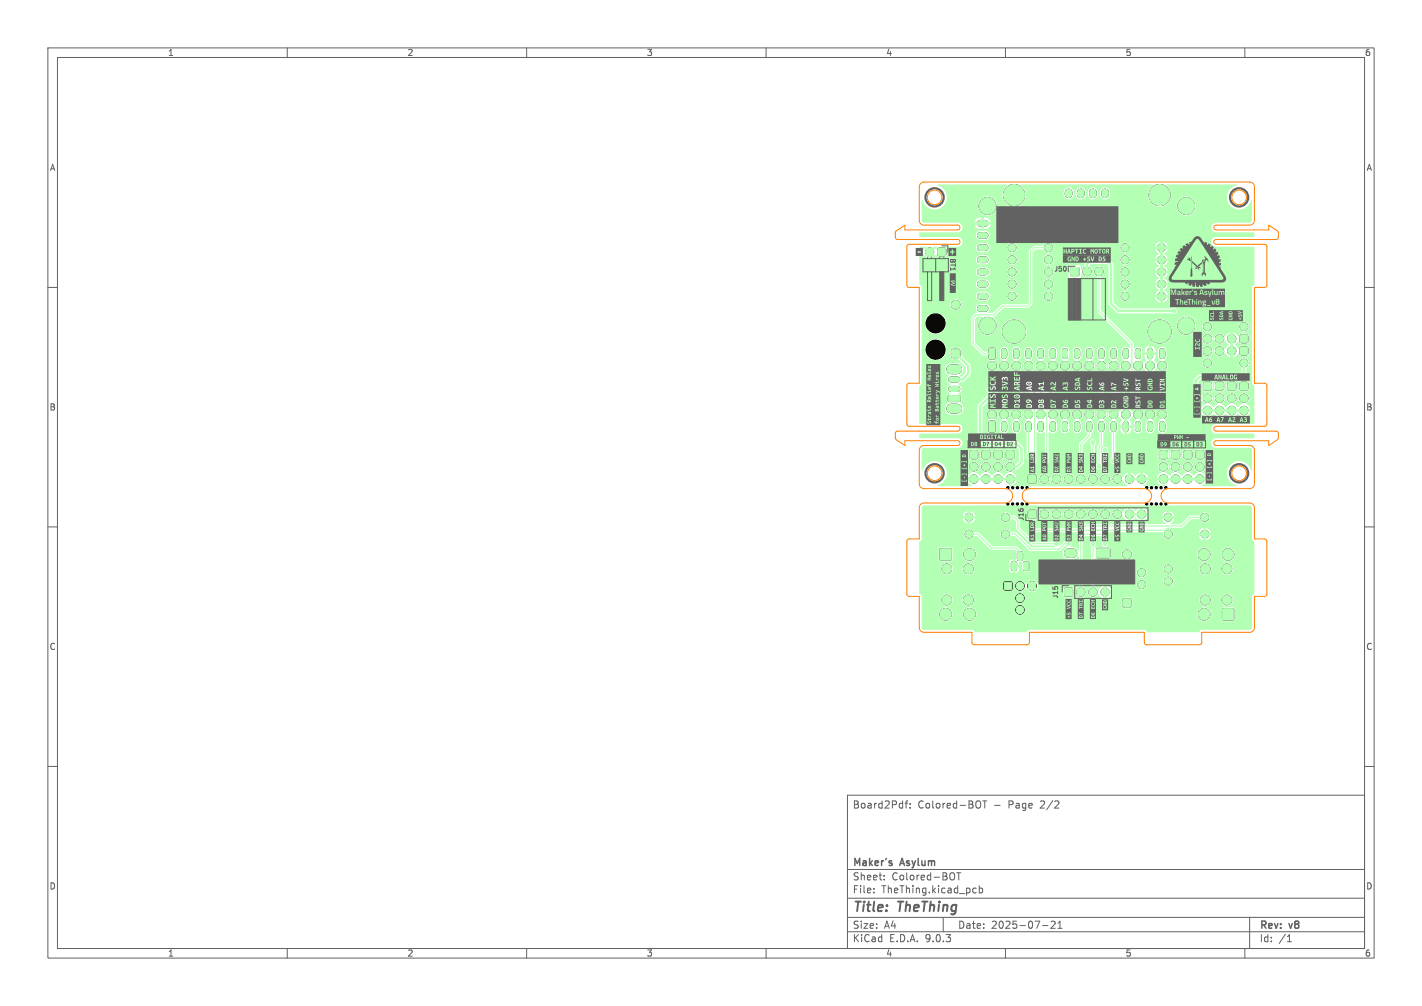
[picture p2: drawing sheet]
<svg xmlns="http://www.w3.org/2000/svg" width="297mm" height="210mm" viewBox="0 0 297 210" stroke-linecap="round" stroke-linejoin="round" font-family="sans-serif">
<defs><g id="words">
<g font-size="2.8" fill="#626262">
<text x="178" y="190.9">Title:</text>
<text x="187.7" y="190.9">TheThing</text>
</g>
<g font-size="2.1" fill="#626262">
<text x="178" y="169">Board2Pdf:</text>
<text x="191.7" y="169">Colored-BOT</text>
<text x="207.6" y="169">-</text>
<text x="210.7" y="169">Page</text>
<text x="217.5" y="169">2/2</text>
<text x="178" y="184">Sheet:</text>
<text x="178" y="181.2">Maker's</text>
<text x="186.2" y="184">Colored-BOT</text>
<text x="188.2" y="181.2">Asylum</text>
<text x="178" y="186.7">File:</text>
<text x="184.1" y="186.7">TheThing.kicad_pcb</text>
<text x="178" y="196.9">KiCad</text>
<text x="178" y="194.1">Size:</text>
<text x="184.7" y="194.1">A4</text>
<text x="185.7" y="196.9">E.D.A.</text>
<text x="193.3" y="196.9">9.0.3</text>
<text x="200" y="194.1">Date:</text>
<text x="207" y="194.1">2025-07-21</text>
<text x="263" y="194.3">Rev:</text>
<text x="263" y="196.9">Id:</text>
<text x="267.1" y="196.9">/1</text>
<text x="269.4" y="194.3">v8</text>
</g>
<g font-size="1.8" fill="#626262">
<text x="35" y="11.9">1</text>
<text x="85" y="11.9">2</text>
<text x="135" y="11.9">3</text>
<text x="185" y="11.9">4</text>
<text x="235" y="11.9">5</text>
<text x="285" y="11.9">6</text>
<text x="10.3" y="35.9">A</text>
<text x="285.4" y="35.9">A</text>
<text x="10.3" y="85.9">B</text>
<text x="285.3" y="85.9">B</text>
<text x="10.3" y="135.9">C</text>
<text x="285.3" y="135.9">C</text>
<text x="10.3" y="185.9">D</text>
<text x="285.3" y="185.9">D</text>
<text x="35" y="199.9">1</text>
<text x="85" y="199.9">2</text>
<text x="135" y="199.9">3</text>
<text x="185" y="199.9">4</text>
<text x="235" y="199.9">5</text>
<text x="285" y="199.9">6</text>
</g>
<g font-size="1.4" fill="#626262">
<text x="198.3" y="53.8" transform="rotate(90 198.3 53.8)">BT1</text>
<text x="220.1" y="56.9">J50</text>
<text x="214" y="108.8" transform="rotate(-90 214 108.8)">J16</text>
<text x="221.2" y="125.1" transform="rotate(-90 221.2 125.1)">J15</text>
</g>
</g></defs>
<g fill="#000" stroke="#000" stroke-width=".21">
<path d="M195.9 51.9l.4-.1h1.1l.2 .4-.1 1.1-.4 .2-1.1-.1-.1-.4zM223.6 55.9h1.7v1.7h-1.7zM198.8 73l.4-.1 1.2 .1 .1 .3-.1 1.2-.4 .2-1.2-.2-.1-.3zM206.6 72.7h1l.2 .1v1.9l-.1 .2-.9 .1-.2-.2zM259.1 72.5l1.1-.1 .4 .2 .1 1.1-.2 .3-1.1 .1-.4-.2v-1.1zM259.1 70l1.1-.1 .4 .1 .1 1.1-.2 .4-1.1 .1-.4-.2v-1.1zM198.1 82.7l.2-.1h2l.3 .2v.8l-.3 .2h-2l-.3-.2zM202.6 94.2l.4-.1 1.1 .1 .1 .3v1.1l-.4 .2-1.1-.1-.2-.4zM205.2 94.2l.3-.1 1.1 .1 .2 .3-.1 1.1-.4 .2-1.1-.1-.1-.4zM206.6 88l1-.1 .2 .2v1.8l-.1 .3h-.9l-.2-.2zM207.7 94.2l.3-.1 1.1 .1 .2 .3-.1 1.1-.3 .2-1.1-.1-.2-.4zM210.2 94.2l.4-.1 1.1 .1 .2 .3-.1 1.1-.4 .2-1.1-.1-.1-.4z"/>
<path d="M242.2 94.2l.4-.1 1.1 .1 .2 .3-.1 1.1-.4 .2-1.1-.1-.1-.4zM244.8 94.2l.3-.1 1.1 .1 .2 .3-.1 1.1-.3 .2-1.1-.1-.2-.4zM247.3 94.2l.4-.1 1.1 .1 .1 .3v1.1l-.4 .2-1.1-.1-.2-.4zM249.9 94.2l.3-.1 1.1 .1 .2 .3-.1 1.1-.4 .2-1.1-.1-.1-.4zM251.4 79.9l.4-.1h1.1l.1 .4v1.1l-.4 .2-1.1-.1-.2-.4zM254 79.9l.3-.1h1.1l.2 .4-.1 1.1-.3 .2-1.1-.1-.2-.4zM256.5 79.9l.3-.1h1.1l.2 .4-.1 1.1-.3 .2-1.1-.1-.2-.4zM259 79.9l.4-.1h1.1l.2 .4-.1 1.1-.4 .2-1.1-.1-.1-.4zM196.4 114.6h2.2v2.3h-2.2zM211.3 117.4l.8-.1 .2 .1v1.4l-.1 .2-.7 .1-.2-.2zM212.6 115.3l.7-.1 .3 .2v1.3l-.2 .3h-.6l-.3-.2zM213.8 117.3h.8l.3 .1v1.4l-.2 .3h-.7l-.2-.2z"/>
<path d="M214.8 106.6h1.6v1.5h-1.6zM214.8 99.2h1.6v1.6h-1.6zM229.1 114.5h2.6v1.9h-2.6zM209.8 121.5l1.2-.1 .4 .2v1.2l-.1 .4h-1.3l-.3-.1-.1-1.3zM222.4 122.8h1.6v1.6h-1.6zM234.6 125.1l.3-.1 1.2 .1 .2 .3-.2 1.2-.3 .2-1.2-.2-.1-.3zM255.4 127.1h2.2v2.3h-2.2z"/>
<circle cx="194.2" cy="52.6" r=".85"/>
<circle cx="206.3" cy="43" r="1.75"/>
<circle cx="211.4" cy="51.7" r=".8"/>
<circle cx="211.4" cy="56.8" r=".8"/>
<circle cx="211.4" cy="54.2" r=".8"/>
<circle cx="211.4" cy="59.3" r=".8"/>
<circle cx="211.8" cy="40.7" r="2.2"/>
<circle cx="219" cy="51.7" r=".8"/>
<circle cx="219" cy="56.8" r=".8"/>
<circle cx="219" cy="54.2" r=".8"/>
<circle cx="219" cy="59.3" r=".8"/>
<circle cx="227" cy="56.7" r=".85"/>
<circle cx="229.5" cy="56.7" r=".85"/>
<circle cx="235" cy="59.3" r=".8"/>
<circle cx="235" cy="51.7" r=".8"/>
<circle cx="235" cy="54.2" r=".8"/>
<circle cx="235" cy="56.8" r=".8"/>
<circle cx="242.2" cy="40.7" r="2.2"/>
<circle cx="242.6" cy="54.2" r=".8"/>
<circle cx="242.6" cy="59.3" r=".8"/>
<circle cx="242.6" cy="51.7" r=".8"/>
<circle cx="242.6" cy="56.8" r=".8"/>
<circle cx="247.8" cy="43" r="1.75"/>
<circle cx="195.4" cy="73" r="2"/>
<circle cx="195.4" cy="67.5" r="2"/>
<circle cx="199.6" cy="63.6" r=".89"/>
<circle cx="206.3" cy="68" r="1.75"/>
<circle cx="207.2" cy="76.4" r=".92"/>
<circle cx="209.7" cy="76.4" r=".92"/>
<circle cx="211.4" cy="61.8" r=".8"/>
<circle cx="211.8" cy="69.2" r="2.4"/>
<circle cx="212.3" cy="76.4" r=".92"/>
<circle cx="214.8" cy="76.4" r=".92"/>
<circle cx="217.4" cy="76.4" r=".92"/>
<circle cx="219" cy="61.8" r=".8"/>
<circle cx="219.9" cy="76.4" r=".92"/>
<circle cx="222.4" cy="76.4" r=".92"/>
<circle cx="225" cy="76.4" r=".92"/>
<circle cx="227.5" cy="76.4" r=".92"/>
<circle cx="230.1" cy="76.4" r=".92"/>
<circle cx="232.6" cy="76.4" r=".92"/>
<circle cx="235" cy="61.8" r=".8"/>
<circle cx="235.1" cy="76.4" r=".92"/>
<circle cx="237.7" cy="76.4" r=".92"/>
<circle cx="240.2" cy="76.4" r=".92"/>
<circle cx="242.2" cy="69.2" r="2.4"/>
<circle cx="242.6" cy="61.8" r=".8"/>
<circle cx="242.8" cy="76.4" r=".92"/>
<circle cx="247.8" cy="68" r="1.75"/>
<circle cx="252.2" cy="68.2" r=".8"/>
<circle cx="252.2" cy="75.8" r=".8"/>
<circle cx="252.2" cy="73.3" r=".85"/>
<circle cx="252.2" cy="70.7" r=".85"/>
<circle cx="254.7" cy="73.3" r=".85"/>
<circle cx="254.7" cy="70.7" r=".85"/>
<circle cx="257.3" cy="73.3" r=".85"/>
<circle cx="257.3" cy="70.7" r=".85"/>
<circle cx="259.8" cy="75.8" r=".8"/>
<circle cx="259.8" cy="68.2" r=".8"/>
<circle cx="203.4" cy="97.5" r=".85"/>
<circle cx="203.4" cy="100" r=".85"/>
<circle cx="205.9" cy="100" r=".85"/>
<circle cx="205.9" cy="97.5" r=".85"/>
<circle cx="207.2" cy="86.5" r=".92"/>
<circle cx="208.5" cy="100" r=".85"/>
<circle cx="208.5" cy="97.5" r=".85"/>
<circle cx="209.7" cy="86.5" r=".92"/>
<circle cx="211" cy="100" r=".85"/>
<circle cx="211" cy="97.5" r=".85"/>
<circle cx="212.3" cy="86.5" r=".92"/>
<circle cx="214.8" cy="86.5" r=".92"/>
<circle cx="217.4" cy="86.5" r=".92"/>
<circle cx="218.1" cy="100" r=".85"/>
<circle cx="219.9" cy="86.5" r=".92"/>
<circle cx="220.7" cy="100" r=".85"/>
<circle cx="222.4" cy="86.5" r=".92"/>
<circle cx="223.2" cy="100" r=".85"/>
<circle cx="225" cy="86.5" r=".92"/>
<circle cx="225.7" cy="100" r=".85"/>
<circle cx="227.5" cy="86.5" r=".92"/>
<circle cx="228.3" cy="100" r=".85"/>
<circle cx="230.1" cy="86.5" r=".92"/>
<circle cx="230.8" cy="100" r=".85"/>
<circle cx="232.6" cy="86.5" r=".92"/>
<circle cx="233.4" cy="100" r=".85"/>
<circle cx="235.1" cy="86.5" r=".92"/>
<circle cx="235.9" cy="100" r=".85"/>
<circle cx="237.7" cy="86.5" r=".92"/>
<circle cx="238.4" cy="100" r=".85"/>
<circle cx="240.2" cy="86.5" r=".92"/>
<circle cx="242.8" cy="86.5" r=".92"/>
<circle cx="243" cy="97.5" r=".85"/>
<circle cx="243" cy="100" r=".85"/>
<circle cx="245.5" cy="97.5" r=".85"/>
<circle cx="245.5" cy="100" r=".85"/>
<circle cx="248.1" cy="100" r=".85"/>
<circle cx="248.1" cy="97.5" r=".85"/>
<circle cx="250.6" cy="100" r=".85"/>
<circle cx="250.6" cy="97.5" r=".85"/>
<circle cx="252.2" cy="83.1" r=".85"/>
<circle cx="252.2" cy="85.7" r=".85"/>
<circle cx="254.7" cy="83.1" r=".85"/>
<circle cx="254.7" cy="85.7" r=".85"/>
<circle cx="257.3" cy="85.7" r=".85"/>
<circle cx="257.3" cy="83.1" r=".85"/>
<circle cx="259.8" cy="83.1" r=".85"/>
<circle cx="259.8" cy="85.7" r=".85"/>
<circle cx="197.8" cy="118.7" r="1"/>
<circle cx="202.3" cy="118.7" r="1"/>
<circle cx="202.4" cy="111.5" r=".8"/>
<circle cx="202.4" cy="108" r=".8"/>
<circle cx="202.5" cy="115.7" r="1.2"/>
<circle cx="210" cy="111.5" r=".8"/>
<circle cx="210" cy="108" r=".8"/>
<circle cx="210.5" cy="105.2" r=".25"/>
<circle cx="210.5" cy="101.8" r=".25"/>
<circle cx="211.5" cy="105.2" r=".25"/>
<circle cx="211.5" cy="101.8" r=".25"/>
<circle cx="212.5" cy="105.2" r=".25"/>
<circle cx="212.5" cy="101.8" r=".25"/>
<circle cx="213.5" cy="105.2" r=".25"/>
<circle cx="213.5" cy="101.8" r=".25"/>
<circle cx="214.5" cy="105.2" r=".25"/>
<circle cx="214.5" cy="101.8" r=".25"/>
<circle cx="218.1" cy="107.3" r=".85"/>
<circle cx="220.7" cy="107.3" r=".85"/>
<circle cx="223.2" cy="107.3" r=".85"/>
<circle cx="225.7" cy="107.3" r=".85"/>
<circle cx="228.3" cy="107.3" r=".85"/>
<circle cx="230.8" cy="107.3" r=".85"/>
<circle cx="233.4" cy="107.3" r=".85"/>
<circle cx="235.4" cy="115.7" r=".89"/>
<circle cx="235.9" cy="107.3" r=".85"/>
<circle cx="238.4" cy="119.5" r=".8"/>
<circle cx="238.4" cy="107.3" r=".85"/>
<circle cx="239.5" cy="105.2" r=".25"/>
<circle cx="239.5" cy="101.8" r=".25"/>
<circle cx="240.5" cy="105.2" r=".25"/>
<circle cx="240.5" cy="101.8" r=".25"/>
<circle cx="241.5" cy="105.2" r=".25"/>
<circle cx="241.5" cy="101.8" r=".25"/>
<circle cx="242.5" cy="105.2" r=".25"/>
<circle cx="242.5" cy="101.8" r=".25"/>
<circle cx="243.5" cy="105.2" r=".25"/>
<circle cx="243.5" cy="101.8" r=".25"/>
<circle cx="244" cy="108" r=".8"/>
<circle cx="244" cy="111.5" r=".8"/>
<circle cx="244" cy="118.8" r=".8"/>
<circle cx="251.5" cy="115.7" r="1.2"/>
<circle cx="251.6" cy="108" r=".8"/>
<circle cx="251.6" cy="111.5" r=".8"/>
<circle cx="251.8" cy="118.7" r="1"/>
<circle cx="256.3" cy="118.7" r="1"/>
<circle cx="256.5" cy="115.7" r="1.2"/>
<circle cx="197.5" cy="128.2" r="1.2"/>
<circle cx="197.8" cy="125.2" r="1"/>
<circle cx="202.3" cy="125.2" r="1"/>
<circle cx="202.5" cy="128.2" r="1.2"/>
<circle cx="213" cy="122.3" r=".9"/>
<circle cx="213" cy="124.9" r=".9"/>
<circle cx="213" cy="127.3" r=".9"/>
<circle cx="215.5" cy="122.3" r=".9"/>
<circle cx="225.7" cy="123.6" r=".85"/>
<circle cx="228.3" cy="123.6" r=".85"/>
<circle cx="230.8" cy="123.6" r=".85"/>
<circle cx="238.4" cy="122" r=".8"/>
<circle cx="244" cy="121.3" r=".8"/>
<circle cx="251.5" cy="128.2" r="1.2"/>
<circle cx="251.8" cy="125.2" r="1"/>
<circle cx="256.3" cy="125.2" r="1"/>
</g>
<path d="M198.7 77.1h1.2M198.7 85.3h1.2M223.2 115.5h.8" fill="none" stroke="#000" stroke-width="2"/>
<g fill="none" stroke="#000" stroke-width="1.3">
<path d="M198.7 79.2h1.2M209.7 73.3v1M212.3 73.3v1M214.8 73.3v1M217.4 73.3v1M219.9 73.3v1M222.4 73.3v1M225 73.3v1M227.5 73.3v1M230.1 73.3v1M232.6 73.3v1M235.1 73.3v1"/>
<path d="M237.7 73.3v1M240.2 73.3v1M242.8 73.3v1M198.7 81.2h1.2M209.7 88.5v1.1M212.3 88.5v1.1M214.8 88.5v1.1M217.4 88.5v1.1M219.9 88.5v1.1M222.4 88.5v1.1M225 88.5v1.1M227.5 88.5v1.1"/>
<path d="M230.1 88.5v1.1M232.6 88.5v1.1M235.1 88.5v1.1M237.7 88.5v1.1M240.2 88.5v1.1M242.8 88.5v1.1"/>
</g>
<path d="M204.8 59.3h1M204.8 56.8h1M204.8 54.2h1M204.8 51.7h1M204.8 49.2h1M204.8 46.6h1M204.8 64.4h1M204.8 61.9h1" fill="none" stroke="#000" stroke-width="1.4"/>
<path d="M223.2 40.2v.4M225.7 40.2v.4M228.3 40.2v.4M230.8 40.2v.4" fill="none" stroke="#000" stroke-width="1.6"/>
<g fill="#b3ffb3" stroke="#b3ffb3" stroke-width=".21">
<path d="M214.8 99.2h1.6v1.6h-1.6z"/>
<path d="M259 79.9l.4-.1h1.1l.2 .4-.1 1.1-.4 .2-1.1-.1-.1-.4z"/>
<path d="M256.5 79.9l.3-.1h1.1l.2 .4-.1 1.1-.3 .2-1.1-.1-.2-.4z"/>
<path d="M254 79.9l.3-.1h1.1l.2 .4-.1 1.1-.3 .2-1.1-.1-.2-.4z"/>
<path d="M251.4 79.9l.4-.1h1.1l.1 .4v1.1l-.4 .2-1.1-.1-.2-.4z"/>
<path d="M242.2 94.2l.4-.1 1.1 .1 .2 .3-.1 1.1-.4 .2-1.1-.1-.1-.4z"/>
<path d="M244.8 94.2l.3-.1 1.1 .1 .2 .3-.1 1.1-.3 .2-1.1-.1-.2-.4z"/>
<path d="M247.3 94.2l.4-.1 1.1 .1 .1 .3v1.1l-.4 .2-1.1-.1-.2-.4z"/>
<path d="M249.9 94.2l.3-.1 1.1 .1 .2 .3-.1 1.1-.4 .2-1.1-.1-.1-.4z"/>
<path d="M202.6 94.2l.4-.1 1.1 .1 .1 .3v1.1l-.4 .2-1.1-.1-.2-.4z"/>
<path d="M205.2 94.2l.3-.1 1.1 .1 .2 .3-.1 1.1-.4 .2-1.1-.1-.1-.4z"/>
<path d="M207.7 94.2l.3-.1 1.1 .1 .2 .3-.1 1.1-.3 .2-1.1-.1-.2-.4z"/>
<path d="M210.2 94.2l.4-.1 1.1 .1 .2 .3-.1 1.1-.4 .2-1.1-.1-.1-.4z"/>
<path d="M259.1 72.5l1.1-.1 .4 .2 .1 1.1-.2 .3-1.1 .1-.4-.2v-1.1z"/>
<path d="M259.1 70l1.1-.1 .4 .1 .1 1.1-.2 .4-1.1 .1-.4-.2v-1.1z"/>
<path d="M198.1 82.7l.2-.1h2l.3 .2v.8l-.3 .2h-2l-.3-.2z"/>
<path d="M198.8 73l.4-.1 1.2 .1 .1 .3-.1 1.2-.4 .2-1.2-.2-.1-.3z"/>
<path d="M206.6 72.7h1l.2 .1v1.9l-.1 .2-.9 .1-.2-.2z"/>
<path d="M196.4 114.6h2.2v2.3h-2.2z"/>
<path d="M206.6 88l1-.1 .2 .2v1.8l-.1 .3h-.9l-.2-.2z"/>
<path d="M209.8 121.7l.3-.2 1.1 .1 .1 .3v1.1l-.3 .1h-1.1l-.2-.3z"/>
<path d="M213.8 117.3h.8l.3 .1v1.4l-.2 .3h-.7l-.2-.2z"/>
<path d="M212.6 115.3l.7-.1 .3 .2v1.3l-.2 .3h-.6l-.3-.2z"/>
<path d="M211.3 117.4l.8-.1 .2 .1v1.4l-.1 .2-.7 .1-.2-.2z"/>
<path d="M234.6 125.1l.3-.1 1.2 .1 .2 .3-.2 1.2-.3 .2-1.2-.2-.1-.3z"/>
<path d="M255.4 127.1h2.2v2.3h-2.2z"/>
<path d="M229.1 114.5h2.6v1.9h-2.6z"/>
<path d="M223.6 55.9h1.7v1.7h-1.7z"/>
<path d="M222.4 122.8h1.6v1.6h-1.6z"/>
<path d="M214.8 106.6h1.6v1.5h-1.6z"/>
<path d="M195.9 51.9l.4-.1h1.1l.2 .4-.1 1.1-.4 .2-1.1-.1-.1-.4z"/>
<circle cx="218.1" cy="100" r=".85"/>
<circle cx="220.7" cy="100" r=".85"/>
<circle cx="223.2" cy="100" r=".85"/>
<circle cx="225.7" cy="100" r=".85"/>
<circle cx="228.3" cy="100" r=".85"/>
<circle cx="230.8" cy="100" r=".85"/>
<circle cx="233.4" cy="100" r=".85"/>
<circle cx="235.9" cy="100" r=".85"/>
<circle cx="238.4" cy="100" r=".85"/>
<circle cx="259.8" cy="83.1" r=".85"/>
<circle cx="259.8" cy="85.7" r=".85"/>
<circle cx="257.3" cy="83.1" r=".85"/>
<circle cx="257.3" cy="85.7" r=".85"/>
<circle cx="254.7" cy="83.1" r=".85"/>
<circle cx="254.7" cy="85.7" r=".85"/>
<circle cx="252.2" cy="83.1" r=".85"/>
<circle cx="252.2" cy="85.7" r=".85"/>
<circle cx="243" cy="97.5" r=".85"/>
<circle cx="243" cy="100" r=".85"/>
<circle cx="245.5" cy="97.5" r=".85"/>
<circle cx="245.5" cy="100" r=".85"/>
<circle cx="248.1" cy="97.5" r=".85"/>
<circle cx="248.1" cy="100" r=".85"/>
<circle cx="250.6" cy="97.5" r=".85"/>
<circle cx="250.6" cy="100" r=".85"/>
<circle cx="203.4" cy="97.5" r=".85"/>
<circle cx="203.4" cy="100" r=".85"/>
<circle cx="205.9" cy="97.5" r=".85"/>
<circle cx="205.9" cy="100" r=".85"/>
<circle cx="208.5" cy="97.5" r=".85"/>
<circle cx="208.5" cy="100" r=".85"/>
<circle cx="211" cy="97.5" r=".85"/>
<circle cx="211" cy="100" r=".85"/>
<circle cx="257.3" cy="73.3" r=".85"/>
<circle cx="254.7" cy="73.3" r=".85"/>
<circle cx="252.2" cy="73.3" r=".85"/>
<circle cx="257.3" cy="70.7" r=".85"/>
<circle cx="254.7" cy="70.7" r=".85"/>
<circle cx="252.2" cy="70.7" r=".85"/>
<circle cx="225" cy="76.4" r=".92"/>
<circle cx="219" cy="61.8" r=".8"/>
<circle cx="211.4" cy="61.8" r=".8"/>
<circle cx="199.6" cy="63.6" r=".89"/>
<circle cx="240.2" cy="76.4" r=".92"/>
<circle cx="235" cy="59.3" r=".8"/>
<circle cx="242.6" cy="59.3" r=".8"/>
<circle cx="259.8" cy="75.8" r=".8"/>
<circle cx="252.2" cy="75.8" r=".8"/>
<circle cx="251.6" cy="108" r=".8"/>
<circle cx="244" cy="108" r=".8"/>
<circle cx="219" cy="54.2" r=".8"/>
<circle cx="211.4" cy="54.2" r=".8"/>
<circle cx="230.1" cy="76.4" r=".92"/>
<circle cx="219.9" cy="86.5" r=".92"/>
<circle cx="206.3" cy="68" r="1.75"/>
<circle cx="206.3" cy="43" r="1.75"/>
<circle cx="247.8" cy="68" r="1.75"/>
<circle cx="247.8" cy="43" r="1.75"/>
<circle cx="197.8" cy="118.7" r="1"/>
<circle cx="197.8" cy="125.2" r="1"/>
<circle cx="197.5" cy="128.2" r="1.2"/>
<circle cx="202.5" cy="115.7" r="1.2"/>
<circle cx="202.3" cy="118.7" r="1"/>
<circle cx="202.3" cy="125.2" r="1"/>
<circle cx="202.5" cy="128.2" r="1.2"/>
<circle cx="235.1" cy="86.5" r=".92"/>
<circle cx="227.5" cy="76.4" r=".92"/>
<circle cx="237.7" cy="86.5" r=".92"/>
<circle cx="235.1" cy="76.4" r=".92"/>
<circle cx="232.6" cy="86.5" r=".92"/>
<circle cx="210" cy="108" r=".8"/>
<circle cx="202.4" cy="108" r=".8"/>
<circle cx="240.2" cy="86.5" r=".92"/>
<circle cx="222.4" cy="76.4" r=".92"/>
<circle cx="244" cy="121.3" r=".8"/>
<circle cx="244" cy="118.8" r=".8"/>
<circle cx="219.9" cy="76.4" r=".92"/>
<circle cx="227.5" cy="86.5" r=".92"/>
<circle cx="242.2" cy="40.7" r="2.2"/>
<circle cx="242.2" cy="69.2" r="2.4"/>
<circle cx="211.8" cy="40.7" r="2.2"/>
<circle cx="211.8" cy="69.2" r="2.4"/>
<circle cx="212.3" cy="76.4" r=".92"/>
<circle cx="232.6" cy="76.4" r=".92"/>
<circle cx="213" cy="127.3" r=".8"/>
<circle cx="213" cy="124.9" r=".8"/>
<circle cx="213" cy="122.3" r=".8"/>
<circle cx="215.5" cy="122.3" r=".8"/>
<circle cx="235" cy="54.2" r=".8"/>
<circle cx="242.6" cy="54.2" r=".8"/>
<circle cx="238.4" cy="122" r=".8"/>
<circle cx="238.4" cy="119.5" r=".8"/>
<circle cx="235" cy="51.7" r=".8"/>
<circle cx="242.6" cy="51.7" r=".8"/>
<circle cx="235.4" cy="115.7" r=".89"/>
<circle cx="244" cy="111.5" r=".8"/>
<circle cx="251.6" cy="111.5" r=".8"/>
<circle cx="222.4" cy="86.5" r=".92"/>
<circle cx="207.2" cy="86.5" r=".92"/>
<circle cx="217.4" cy="76.4" r=".92"/>
<circle cx="219" cy="56.8" r=".8"/>
<circle cx="211.4" cy="56.8" r=".8"/>
<circle cx="212.3" cy="86.5" r=".92"/>
<circle cx="242.8" cy="76.4" r=".92"/>
<circle cx="217.4" cy="86.5" r=".92"/>
<circle cx="237.7" cy="76.4" r=".92"/>
<circle cx="207.2" cy="76.4" r=".92"/>
<circle cx="209.7" cy="86.5" r=".92"/>
<circle cx="219" cy="51.7" r=".8"/>
<circle cx="211.4" cy="51.7" r=".8"/>
<circle cx="235" cy="56.8" r=".8"/>
<circle cx="242.6" cy="56.8" r=".8"/>
<circle cx="256.3" cy="125.2" r="1"/>
<circle cx="256.3" cy="118.7" r="1"/>
<circle cx="256.5" cy="115.7" r="1.2"/>
<circle cx="251.5" cy="128.2" r="1.2"/>
<circle cx="251.8" cy="125.2" r="1"/>
<circle cx="251.8" cy="118.7" r="1"/>
<circle cx="251.5" cy="115.7" r="1.2"/>
<circle cx="235" cy="61.8" r=".8"/>
<circle cx="242.6" cy="61.8" r=".8"/>
<circle cx="214.8" cy="76.4" r=".92"/>
<circle cx="242.8" cy="86.5" r=".92"/>
<circle cx="214.8" cy="86.5" r=".92"/>
<circle cx="259.8" cy="68.2" r=".8"/>
<circle cx="252.2" cy="68.2" r=".8"/>
<circle cx="230.1" cy="86.5" r=".92"/>
<circle cx="219" cy="59.3" r=".8"/>
<circle cx="211.4" cy="59.3" r=".8"/>
<circle cx="210" cy="111.5" r=".8"/>
<circle cx="202.4" cy="111.5" r=".8"/>
<circle cx="209.7" cy="76.4" r=".92"/>
<circle cx="225" cy="86.5" r=".92"/>
<circle cx="227" cy="56.7" r=".85"/>
<circle cx="229.5" cy="56.7" r=".85"/>
<circle cx="225.7" cy="123.6" r=".85"/>
<circle cx="228.3" cy="123.6" r=".85"/>
<circle cx="230.8" cy="123.6" r=".85"/>
<circle cx="218.1" cy="107.3" r=".85"/>
<circle cx="220.7" cy="107.3" r=".85"/>
<circle cx="223.2" cy="107.3" r=".85"/>
<circle cx="225.7" cy="107.3" r=".85"/>
<circle cx="228.3" cy="107.3" r=".85"/>
<circle cx="230.8" cy="107.3" r=".85"/>
<circle cx="233.4" cy="107.3" r=".85"/>
<circle cx="235.9" cy="107.3" r=".85"/>
<circle cx="238.4" cy="107.3" r=".85"/>
<circle cx="194.2" cy="52.6" r=".85"/>
<circle cx="246.8" cy="46.8" r=".4"/>
<circle cx="237.6" cy="46.8" r=".4"/>
<circle cx="245.2" cy="64.9" r=".4"/>
<circle cx="212.3" cy="79.4" r=".4"/>
<circle cx="232.6" cy="96.2" r=".4"/>
<circle cx="220.7" cy="96.2" r=".4"/>
<circle cx="214.8" cy="95.1" r=".4"/>
<circle cx="212.3" cy="80.6" r=".4"/>
<circle cx="212.3" cy="81.8" r=".4"/>
<circle cx="212.3" cy="83" r=".4"/>
<circle cx="232.6" cy="81.4" r=".4"/>
<circle cx="230.1" cy="81.4" r=".4"/>
<circle cx="230.8" cy="94" r=".4"/>
<circle cx="228.3" cy="92.3" r=".4"/>
<circle cx="206.7" cy="81.4" r=".4"/>
<circle cx="242.8" cy="82.3" r=".4"/>
<circle cx="230.8" cy="113.5" r=".4"/>
<circle cx="223.2" cy="97.4" r=".4"/>
<circle cx="229.6" cy="97.4" r=".4"/>
<circle cx="218.6" cy="83" r=".4"/>
<circle cx="216.1" cy="81.4" r=".4"/>
<circle cx="228.3" cy="113.5" r=".4"/>
<circle cx="220.7" cy="113.5" r=".4"/>
<circle cx="223.2" cy="113.5" r=".4"/>
<circle cx="215.6" cy="110.7" r=".4"/>
</g>
<path d="M198.7 77.1h1.2M198.7 85.3h1.2M223.2 115.5h.8" fill="none" stroke="#b3ffb3" stroke-width="2"/>
<g fill="none" stroke="#b3ffb3" stroke-width="1.3">
<path d="M198.7 79.2h1.2M209.7 73.3v1M212.3 73.3v1M214.8 73.3v1M217.4 73.3v1M219.9 73.3v1M222.4 73.3v1M225 73.3v1M227.5 73.3v1M230.1 73.3v1M232.6 73.3v1M235.1 73.3v1"/>
<path d="M237.7 73.3v1M240.2 73.3v1M242.8 73.3v1M198.7 81.2h1.2M209.7 88.5v1.1M212.3 88.5v1.1M214.8 88.5v1.1M217.4 88.5v1.1M219.9 88.5v1.1M222.4 88.5v1.1M225 88.5v1.1M227.5 88.5v1.1"/>
<path d="M230.1 88.5v1.1M232.6 88.5v1.1M235.1 88.5v1.1M237.7 88.5v1.1M240.2 88.5v1.1M242.8 88.5v1.1"/>
</g>
<path d="M204.8 59.3h1M204.8 56.8h1M204.8 54.2h1M204.8 51.7h1M204.8 49.2h1M204.8 46.6h1M204.8 64.4h1M204.8 61.9h1" fill="none" stroke="#b3ffb3" stroke-width="1.4"/>
<path d="M223.2 40.2v.4M225.7 40.2v.4M228.3 40.2v.4M230.8 40.2v.4" fill="none" stroke="#b3ffb3" stroke-width="1.6"/>
<g fill="none" stroke="#b3ffb3" stroke-width=".51">
<path d="M194.2 52.6v4.3l.8 .8h6.6M205.3 46.6h-1.7l-1.1 1.1v4.3l-.9 .9v18.8l1.7 1.7v18.6l-2.1 2.2v4.8l1 1h8.8M227 56.7v-1.5l.6-.6h3.8l.7 .7v8.1l1.5 1.5h11.6M237.6 46.8h9.2M242.6 51.7h8.1l6.6 6.6v18.3l-1 1h-6.8l-1.2 1.2v9.7l4.1 4v6.9l-.7 .6h-15.8v-5.4l-.8-.8v-7.3M242.6 46.8v15.1M199.6 73.8l2.6 2.6v1.6l-1.1 1.2h-1.8M235.1 76.4v4.7l-1.4 1.4h-13.7l-4.2-4.2h-4.5l-6.6 6.5v6.8l1 1h6.6l1.1 1.1v2.8l-1 1h-1.4M240.2 73.8v8.9l1.5 1.5h3l1.5 1.5h13.6M242.8 76.4h.1M242.8 76.4v5.9M259.8 75.8v2.1l-.8 .8h-8.4l-.8 .8v2.7l.9 .9h1.5"/>
<path d="M248.3 85.7h.1M211.8 117.8v2.9M235.9 107.3h4.1l.6 .7h5.7l1.9-1.9h6.1l1.1 1.1v3.5l-.9 .8h-5.5l-1.3 1.3v14.3l-1.3 1.3h-29.6l-1.3-1.3v-5.9l-.5-.5h-18.9l-2.3-2.3v-7.8l2.6-2.6h6M230.8 123.6v4.8"/>
</g>
<g fill="none" stroke="#b3ffb3" stroke-width=".25">
<path d="M219 51.7h-2.9l-.8 .9v10.8l-.6 .5h-5.2l-1.9 1.8h-3.7l-.6 .7v5.3l2.1 2.1h1.8M229.5 56.7v8.2l6.9 6.9v10.7l-1.2 1.2h-8.7l-1.5 1.5v1.3M209.7 76.4v1.9l-3 3.1M212.3 79.4h3.4l1.7 1.6v5.5M230.1 76.4v5M232.6 76.4v5M237.7 76.4v10.1M212.3 80.6h1.2l1.3 1.3v4.6M212.3 81.9h.6l.4 .3v1.5l-1 1v1.8M212.3 83h-1.8l-.8 .7v2.8M214.8 89.1v6M216.1 81.5h.1"/>
<path d="M216.1 81.5v14.9l-.5 .5v3.1M218.6 83v13.4l-.5 .5v3.1M220.7 96.2v3.8M223.2 97.4v2.6M227.5 89.1v1.9l-1.8 1.8v7.2M228.3 92.4v7.6M230.1 89.1v3.7l-.5 .5v4.1M230.8 94v6M232.6 89.1v7.1M202.4 111.5h1.8l2.9 2.9h5.1l.9 .9v1.2M210 111.5h2.1l3.2 3.2h5.9l1.2-1.2h.8M210 108h1.9l.7 .7v1.6l3.3 3.2h4.9"/>
<path d="M215.6 110.7h27.6l.8 .8M225.7 107.3v1.6l.9 .9h20.2l1.8-1.8h3M228.3 113.5v10.1M230.8 113.5v-1.5l-.4-.4h-4l-.7 .6v11.4"/>
</g>
<g fill="#b3ffb3">
<path d="M242.8 100.4h.5l-.1 1-.2 .2-.2-.2z"/>
<path d="M257.7 85.4h1.7v.5h-1.7z"/>
<path d="M255.2 85.4h1.6v.5h-1.6z"/>
<path d="M252.6 85.4h1.7v.5h-1.7z"/>
<path d="M257 71.2h.5v1.6h-.5z"/>
<path d="M242.4 59.6h.5v1.9h-.5z"/>
<path d="M242.4 57.1h.5v1.9h-.5z"/>
<path d="M242.4 54.5h.5v2h-.5z"/>
<path d="M242.4 52h.5v1.9h-.5z"/>
<path d="M195.8 38.5h14.5l.1 .2a2.48 2.48 0 0 0 .2 4.2h-2.3l-.1-.3a2.01 2.01 0 0 0-3.2-1.2 2.01 2.01 0 0 0 .4 3.4 2.01 2.01 0 0 0 2.9-1.9h2.3a2.51 2.51 0 0 0 3.3-1 2.51 2.51 0 0 0-.7-3.3h27.6l-.6 .7-.4 .8h-7.9a1.06 1.06 0 0 0-1.1-1 1.06 1.06 0 0 0-1 1h-.5v-.2a1.06 1.06 0 0 0-1.1-.8 1.06 1.06 0 0 0-1 1h-.4l-.1-.2a1.06 1.06 0 0 0-1.1-.8 1.06 1.06 0 0 0-.9 1h-.5v-.2a1.06 1.06 0 0 0-1.1-.8 1.06 1.06 0 0 0-1 1 1.17 1.17 0 0 0 1.2 1.5 1.18 1.18 0 0 0 .9-1.5h.5v.6a1.06 1.06 0 0 0 1 .9 1.06 1.06 0 0 0 1.1-.9v-.6h.4a1.17 1.17 0 0 0 1.2 1.5 1.18 1.18 0 0 0 .9-1.5h.5v.6a1.06 1.06 0 0 0 1 .9 1.06 1.06 0 0 0 1.1-.9v-.6h7.9a2.49 2.49 0 0 0 3.4 2.9 2.49 2.49 0 0 0 .4-4.4l14.5-.1 .1 .2a2.55 2.55 0 0 0-1.3 4.2h-7.1l-.1-.3a2.01 2.01 0 0 0-3.2-1.2 2.01 2.01 0 0 0 .4 3.4 2.01 2.01 0 0 0 2.9-1.9h7.2a2.62 2.62 0 0 0 4.4-1.1l.1 .1v4.1l-.2 .4-54.4-.1a1.24 1.24 0 0 0-1.4-.9v.8h-.5v-.8h-.3a1.2 1.2 0 0 0-1.1 1h1.2v.5h-1.2a1.24 1.24 0 0 0 1.4 .9v-.8h.5v.8h.3a1.2 1.2 0 0 0 1.1-.9h-1.2v-.5h55.6l-.3 .1h-7.1a1 1 0 0 0-.9 1 1 1 0 0 0 .9 1h8l.1 .6h-55.3l-.2-.6-.3-.2-1.5-.1a.96 .96 0 0 0-.9 1 .96 .96 0 0 0 .9 .9h1.3a.96 .96 0 0 0 .7-1h55.3l-.1 .4h-8a1 1 0 0 0-.9 .9 1 1 0 0 0 .7 1h-9.8a1.29 1.29 0 0 0-1-1v1h-.5l-.1-1a1.29 1.29 0 0 0-1 1h1l-.1 .2h-6.2v-.2a1.06 1.06 0 0 0-1.1-.8 1.06 1.06 0 0 0-1 1h-13.8l-.1-.2a1.12 1.12 0 0 0-1-.8 1.12 1.12 0 0 0-1.1 .7h-1.8l-.4 .3h-3.3v-.2a1.06 1.06 0 0 0-1.1-.8 1.06 1.06 0 0 0-1 1h-3.6l-.2-.5-.5-.3h-1.5a.96 .96 0 0 0-.7 1 .96 .96 0 0 0 .9 .8l1.5-.1 .4-.4 .1-.5h3.6a1.06 1.06 0 0 0 1.1 1.1 1.06 1.06 0 0 0 1-1.1h3.3l-.8 .8v1.7h-2.5v-.2a1.06 1.06 0 0 0-1.1-.7 1.06 1.06 0 0 0-1 .9h-3.6l-.2-.5-.5-.3h-1.5a.96 .96 0 0 0-.7 1 .96 .96 0 0 0 .9 .9h1.2a.96 .96 0 0 0 .8-1.1h3.6v.2a1.06 1.06 0 0 0 1.2 1 1.06 1.06 0 0 0 .9-1.2h2.5v2.6h-2.5v-.2a1.06 1.06 0 0 0-1.1-.8 1.06 1.06 0 0 0-1 1h-3.6l-.2-.5-.5-.3h-1.5a.96 .96 0 0 0-.7 1 .96 .96 0 0 0 .9 .8h1.2a.96 .96 0 0 0 .8-1h3.6v.2a1.06 1.06 0 0 0 1.2 .9 1.06 1.06 0 0 0 .9-1.1h2.5v2.5h-2.5v-.2a1.06 1.06 0 0 0-1.1-.7 1.06 1.06 0 0 0-1 .9h-3.6l-.2-.5-.5-.3h-1.5a.96 .96 0 0 0-.7 1 .96 .96 0 0 0 .9 .9l1.3-.1a.96 .96 0 0 0 .7-1h3.6v.2a1.06 1.06 0 0 0 1.2 1 1.06 1.06 0 0 0 .9-1.2h2.5v2.5h-2.5v-.2a1.06 1.06 0 0 0-1.1-.7 1.06 1.06 0 0 0-1 1h-3.6l-.2-.6-.5-.3h-1.5a.96 .96 0 0 0-.7 1 .96 .96 0 0 0 .9 .9h1.3a.96 .96 0 0 0 .7-1h3.6v.2a1.06 1.06 0 0 0 1.2 .9 1.06 1.06 0 0 0 .9-1.2h2.5l-.1 1.5-.3 .3h-5.1l-1.9 1.8h-1l-.1-.1a.98 .98 0 0 0 .3-1.1 .98 .98 0 0 0-.9-.7l-5.1 .1a1.15 1.15 0 0 0-1.7-.9 1.15 1.15 0 0 0 0 2 1.15 1.15 0 0 0 1.7-.9v-.2h3.6a1.05 1.05 0 0 0-.2 1.7l-.4 .2-.8 .7v1.3h-5.3a2.21 2.21 0 0 0-3.3-1.8 2.21 2.21 0 0 0 0 3.8 2.21 2.21 0 0 0 3.3-1.8v-.2h5.3v4.4l2.2 2.3 1.2 .1v.6l.4 .5-.6 .6v.4h-3.4l-1.9-2.1-.1-1-.2-.4-.3-.2h-1.1l-.5 .3h-1a2.21 2.21 0 0 0-3.3-1.8 2.21 2.21 0 0 0 0 3.8 2.21 2.21 0 0 0 3.3-1.8v-.2h1l-.1 .4v1.1l.1 .3 .4 .2 1.1 .1 1.6 1.6v1.3l-.8 .8-.3-.1-.2-.3a1.29 1.29 0 0 0 .8-1.4 1.29 1.29 0 0 0-1.2-1.1h-1.5a1.31 1.31 0 0 0-1.1 1.2 1.31 1.31 0 0 0 .8 1.3 1 1 0 0 0-.4 1.1 1 1 0 0 0 .8 .8v.1a.96 .96 0 0 0-.8 .9 .96 .96 0 0 0 .8 1l-.5 .2-.3 .3v1l.3 .4a1.33 1.33 0 0 0-.7 1.4 1.33 1.33 0 0 0 1.2 1.1l1.6-.1a1.36 1.36 0 0 0 1-1.1 1.36 1.36 0 0 0-.7-1.3l.3-.4v-1l-.3-.3-.4-.1v-.2a.94 .94 0 0 0 .7-1 .94 .94 0 0 0-.8-.9l.7-.5 .7-.1 1.2-1.3 .1-2h3.4v.5l.6 .7h.9l.7-.7v-.9l-.6-.6 .4-.5v-1.9l-.2-.3-.2-.2h-1l-.3 .3-.2 .7h-.7l-1.9-1.9v-5l.5-.4 1.1 .1a2.04 2.04 0 0 0-.6 3.1 2.04 2.04 0 0 0 3.2 0 2.04 2.04 0 0 0-.5-3.1l.5-.2 1.7-1.7h5.3l.8-.7v-10.9l.7-.6h1.6a1.1 1.1 0 0 0 1.3 .6 1.1 1.1 0 0 0 .9-1.1h13.8v.2a1.06 1.06 0 0 0 1.2 .9 1.06 1.06 0 0 0 .9-1.1h6.2l.1 .3h-1l.3 .6 .5 .5-.5 .4-.3 .6h1l-.1 .1h-6.2a1.06 1.06 0 0 0-1.6-.8 1.06 1.06 0 0 0 0 1.8 1.06 1.06 0 0 0 1.6-.8v-.2h6.2l.1 .4h-1l.3 .6 .5 .4-.5 .4-.3 .6h1l-.1 .2h-6.2v-.2a1.06 1.06 0 0 0-1.7-.5 1.06 1.06 0 0 0 .3 1.8 1.06 1.06 0 0 0 1.4-1.1h6.2l.1 .3h-1l.3 .6 .5 .4-.5 .5-.3 .6h1l-.1 .1h-6.2a1.06 1.06 0 0 0-1.6-.8 1.06 1.06 0 0 0 0 1.8 1.06 1.06 0 0 0 1.6-.8v-.2h6.2l.1 .4h-1l.3 .6 .5 .4-.5 .4-.3 .6h1l-.1 .1h-6.2v-.2a1.06 1.06 0 0 0-1.7-.4 1.06 1.06 0 0 0 .3 1.7 1.06 1.06 0 0 0 1.4-1.1h6.2l.1 .4-1 .1a1.29 1.29 0 0 0 1.1 .9v-.9h.5v.9a1.29 1.29 0 0 0 1-1h-1v-.5h1l-.3-.6-.5-.4 .5-.4 .3-.6h-1v-.5h1l-.3-.6-.5-.5 .5-.4 .3-.6h-1v-.5h1l-.3-.6-.5-.4 .5-.4 .3-.6h-1v-.5h1l-.3-.6-.5-.4 .5-.5 .3-.6h-1v-.5l19.1 .2v7.8l-.5 .5v4.9h-15.6a.68 .68 0 0 0-1.2-.4h-10.9l-1.2-1.3v-7.9l-1-1.1h-11.5a1.06 1.06 0 0 0-1.7-.8 1.06 1.06 0 0 0 0 1.8 1.06 1.06 0 0 0 1.7-.8v-.2h7.3l-.8 .8-.1 .8-.5 .5-.4-.8h-.9v.9h-.5v-.9h-.6l-.4 .2-.1 .9h.9v.2h-3.9a1.06 1.06 0 0 0-1.7-.8 1.06 1.06 0 0 0 0 1.8 1.06 1.06 0 0 0 1.7-.8v-.2h3.9v.3h-.9l.2 .9 .9 .2v-1h.5v1h.7a.6 .6 0 0 0 .4-.8l.1-.1a1.16 1.16 0 0 0 1.9 .3 1.16 1.16 0 0 0-.3-1.9v-.2l.4-.3h3.2l.4 .3v8l1.9 2h11.3a.68 .68 0 0 0 .8 .1 .68 .68 0 0 0 .4-.7h15.6v3.3h-.6l-.1-.2a1.06 1.06 0 0 0-1.1-.8 1.06 1.06 0 0 0-1 1h-5.5v-.2a1.06 1.06 0 0 0-1-.8 1.06 1.06 0 0 0-1 .8h-1.4l-.1-.3a2.01 2.01 0 0 0-2.7-1.5 2.01 2.01 0 0 0-.9 3h-1.2l-.1-.3a2.66 2.66 0 0 0-4.2-1.7 2.66 2.66 0 0 0 .5 4.5 2.66 2.66 0 0 0 3.8-2.5h1.2a2.01 2.01 0 0 0 2.3 .8 2.01 2.01 0 0 0 1.4-2h1.4a1.06 1.06 0 0 0 .9 1.3 1.06 1.06 0 0 0 1.1-1.1h5.5v.2a1.06 1.06 0 0 0 1.2 .9 1.06 1.06 0 0 0 1-1.1h.6v2.1h-.6l-.1-.3-.5-.3-1.2 .1-.6 .5a1.43 1.43 0 0 0-1-.8v.9h-.5l-.1-.9a1.52 1.52 0 0 0-1 1h-.1a1.12 1.12 0 0 0-1.2-.8 1.12 1.12 0 0 0-1 1h-.3v-.1a1.11 1.11 0 0 0-1.8-.6 1.11 1.11 0 0 0 .3 1.8 1.11 1.11 0 0 0 1.5-1.1h.3v.2a1.11 1.11 0 0 0 1 1 1.11 1.11 0 0 0 1.1-.7h.2l.7 .9-.6 .9h-.2a1.12 1.12 0 0 0-1.2-.7 1.12 1.12 0 0 0-1 1h-.3v-.2a1.11 1.11 0 0 0-1.8-.6 1.11 1.11 0 0 0 .3 1.9 1.11 1.11 0 0 0 1.5-1.1h.3v.1a1.11 1.11 0 0 0 1 1.1 1.11 1.11 0 0 0 1.1-.7h.3a1.33 1.33 0 0 0 1 .9v-.9h.5v.9l.6-.3 .5-.5 .4 .4 .3 .2 1.2-.1 .4-.5v-1a.67 .67 0 0 0-.6-.6h-1.2l-.5 .6-.7-.8 .7-.8 .4 .5 .3 .1h1.2l.4-.5v-1.1h.6v9.9h-.6a.67 .67 0 0 0-.6-.6l-1.2 .1-.4 .5h-.3l-.4-.5-1.3-.1-.4 .3-.1 .3h-.4a.67 .67 0 0 0-.6-.6l-1.2 .1-.4 .5h-.3l-.1-.3-.5-.3-1.2 .1-.4 .5v1.2l.5 .4 1.3-.1 .4-.5v-1h.3v1l.3 .5 .3 .1h1.1l.5-.4v-1.2h.4v1l.2 .5 .3 .1h1.1l.5-.4 .1-1.2h.3v1l.3 .5 .3 .1h1.1l.5-.4v-1.2h.6l.5 .5v4.8h-.9a1.52 1.52 0 0 0-.9-1.1v-.1a1.12 1.12 0 0 0 .7-1 1.12 1.12 0 0 0-.7-1.1 1.15 1.15 0 0 0-1.4 .7 1.15 1.15 0 0 0 .7 1.5l-1 .7-.8-.6-.1-.2a1.12 1.12 0 0 0 .8-1 1.12 1.12 0 0 0-.7-1.1 1.15 1.15 0 0 0-1.5 .7 1.15 1.15 0 0 0 .7 1.5l-.9 .7-.9-.6v-.2a1.12 1.12 0 0 0 .7-1 1.12 1.12 0 0 0-.6-1.1 1.15 1.15 0 0 0-1.5 .7 1.15 1.15 0 0 0 .7 1.5l-.9 .7-.9-.6v-.2a1.12 1.12 0 0 0 .7-1 1.12 1.12 0 0 0-.7-1.1 1.28 1.28 0 0 0-1.5 .5h-.2l-.6-.7v-2.2l.4-.5h8.4l1.2-1.1v-1.3a1.08 1.08 0 0 0 .1-1.8 1.08 1.08 0 0 0-1.7 .7h-5.5v-.2a1.06 1.06 0 0 0-1.7-.5 1.06 1.06 0 0 0 .3 1.8 1.06 1.06 0 0 0 1.4-1.1h5.5l.2 .6 .4 .5v.9l-.6 .5-8.5 .1-1 1.1v2.8l1.2 1.3 .8 .2 .6 .7a1.42 1.42 0 0 0-.9 1h.9v.5h-.9v.2h-7l-.7-.7h-.9l-.7 .7h-.3l-.6-.7h-.9l-.7 .7v.9l.7 .7-.4 .6v1.5a.89 .89 0 0 0 .9 .6 .89 .89 0 0 0 .8-.8v-1.3l-.5-.6 .7-.7v-.9h.3v.9l.7 .7-.4 .6v1.3a.89 .89 0 0 0 .9 .9 .89 .89 0 0 0 .8-.9v-1.3l-.4-.6 .7-.7v-.9h7l.4 .6 .6 .3v-.9h.5v.9l.5-.2 .6-.5 .5 .5 .5 .2v-.9h.5v.9l.4-.2 .6-.5 .6 .5 .4 .2v-.9h.5v.9l.5-.2 .5-.5 .6 .5 .5 .2v-.9h.5v.9a1.34 1.34 0 0 0 1-1.1h-.9v-.5h1.8l-.1 3.1h-8a1 1 0 0 0-.9 1 1 1 0 0 0 .9 1h8l.1 .1v.8l-.1 .1h-8a1 1 0 0 0-.9 1 1 1 0 0 0 .9 1h7.2l.4 .3v.6h-9.8l-.1-.3-.5-.3-1.2 .1-.4 .5h-.3a.67 .67 0 0 0-.6-.6l-1.2 .1-.4 .5h-.4l-.4-.5-1.2-.1-.4 .3-.2 .3h-.3a.67 .67 0 0 0-.6-.6h-1l-.5 .4-.1 1.3 .4 .5h1.2l.3-.1 .3-.4v-1.1h.3l.1 1.2 .6 .4 1.3-.1 .2-.4v-1.1h.4v1.2l.6 .4h1l.4-.2 .2-1.4h.3l.1 1.2 .5 .4h1.1l.4-.2 .1-1.4h9.8v3.7l-.1 .1a2.59 2.59 0 0 0-4.4-1.2 2.59 2.59 0 0 0 1.3 4.4l-.2 .1h-6.9l-.1-.2a1.42 1.42 0 0 0 .8-1h-.8v-.5l.8-.1a1.52 1.52 0 0 0-.9-1v-.2a1.11 1.11 0 0 0 .5-1.7 1.11 1.11 0 0 0-1.8 .1 1.27 1.27 0 0 0 .6 1.7l-.9 .8-.9-.7v-.2a1.11 1.11 0 0 0 .5-1.7 1.11 1.11 0 0 0-1.9 .1 1.27 1.27 0 0 0 .6 1.7l-.9 .8-.9-.7v-.2a1.11 1.11 0 0 0 .5-1.7 1.11 1.11 0 0 0-1.8 .1 1.27 1.27 0 0 0 .6 1.7l-.9 .8-.9-.7v-.2a1.11 1.11 0 0 0 .5-1.7 1.11 1.11 0 0 0-1.8 .1 1.27 1.27 0 0 0 .6 1.7l-.1 .1a1.33 1.33 0 0 0-.9 1.1h.9v.5h-.9l.1 .4 .6 .6-.5 .3a.59 .59 0 0 0-1 0 .59 .59 0 0 0-1 0 .9 .9 0 0 0-1-.1v-.2a1.33 1.33 0 0 0 .9-1h-.9v-.5l.9-.1a1.34 1.34 0 0 0-1.1-1v.9h-.5v-.9l-.5 .1-.5 .6-.6-.6-.5-.1v.9h-.5v-.9a1.83 1.83 0 0 0-1.1 1 1.15 1.15 0 0 0-1.2-.8 1.15 1.15 0 0 0-1 1h-.4l-.1-.5-.6-.5v-4.4a.68 .68 0 0 0 .1-1 .68 .68 0 0 0-1 0 .68 .68 0 0 0 .1 1v4.4l-.5 .5-.2 .5h-.3l-.2-.5-.5-.5v-6a.68 .68 0 0 0 .1-1 .68 .68 0 0 0-1.1 0 .68 .68 0 0 0 .2 1v6a1.11 1.11 0 0 0-.7 1.4 1.11 1.11 0 0 0 1.2 .8 1.11 1.11 0 0 0 1-1.2h.3v.2a1.11 1.11 0 0 0 1.2 1 1.11 1.11 0 0 0 1-1.2h.4v.2a1.11 1.11 0 0 0 .9 1 1.11 1.11 0 0 0 1.2-.7h.2l.3 .5 .6 .4-.1 .2h-20.5a.65 .65 0 0 0-1 .1 .59 .59 0 0 0-1 0 .59 .59 0 0 0-1 0l-.3-.4 .6-.5 .1-.4h-.9v-.5h.9a1.83 1.83 0 0 0-1-1.2l.7-.6 .7-.1 1.1-1.2v-3.2l-1.4-1.4h-6.5l-.7-.7v-6.3l6.2-6.3 .4 .1a.87 .87 0 0 0 .1 1.1 .82 .82 0 0 0 0 1.3 .88 .88 0 0 0-.1 1.2l-1.5 .1-.9 .9-.1 1.8-.7 .8h-.3l-.7-.7h-.9l-.6 .7v.9l.6 .6-.4 .4 .1 2.2 .3 .2h.9l.4-.2 .1-2.2-.4-.4 .6-.6v-.9h.3v.9l.7 .7-.4 .6v1.5a.89 .89 0 0 0 .9 .6 .89 .89 0 0 0 .8-.8v-1.3l-.4-.6 .6-.7v-.9l-.7-.7v-1.5l.5-.5h1.1l1 .4-.8 .8v.8l-.7 .7v.9l.6 .7-.4 .6v1.3a.89 .89 0 0 0 .9 .9 .89 .89 0 0 0 .9-.9l-.1-1.3-.4-.6 .7-.7v-.9l-.7-.7v-.5l.9-1v-1.8l-.5-.6-.5-.2 .2-.3h.6l1 1.1v3.2l-.7 .8v.9l.7 .7-.4 .6-.1 1.3 .5 .8v4.1a.7 .7 0 0 0 .1 1.2 .7 .7 0 0 0 1.1-.6l.1 .2v.9l-.5 .7v1.9l-.5 .2-.2 .3v1.4l.4 .4h1.4l.4-.4v-1.3l-.3-.4-.4-.2v-1.7l.5-.6v-6.3h.2a1.07 1.07 0 0 0 1.5-.1v6.1l-.5 .6v2.1a1.12 1.12 0 0 0-.5 1.8 1.12 1.12 0 0 0 1.8 0 1.12 1.12 0 0 0-.5-1.8v-1.8l.5-.7 .1-6.3a.97 .97 0 0 0 1 .3 .97 .97 0 0 0 .7-.8l-.1-1.3-.4-.6 .7-.7v-.9l-.7-.7h-.9l-.2 .2h-.2v-2l.3-.4v-.5l.6 .3h14l1.7-1.7v-3.9l.2-.2h.2v5.1l-.9 1h-8.7l-1.7 1.7-.1 .4-.7 .7h-.4l-.6-.7h-.9l-.7 .7v.9l.7 .7-.4 .6-.1 1.3a.89 .89 0 0 0 .9 .9 .89 .89 0 0 0 .9-.9v-1.3l-.4-.6 .6-.7v-.9h.4v.9l.6 .7-.4 .6v1.3a.89 .89 0 0 0 .9 .9 .89 .89 0 0 0 .9-.9l-.1-1.3-.4-.6 .7-.7v-.9l-.7-.8 1.2-1.2h8.7l1.4-1.4 .1-5.4 .2-.1 .3 .4v7.8l-.8 .6-.8-.8h-.3v.9h-.5v-.9h-.4l-.8 .8-.7-.6h-.9l-.6 .7h-.3l-.7-.7h-.9l-.7 .7h-.3l-.6-.7h-.9l-.7 .7v.9l.7 .7-.4 .6-.1 1.3 .5 .8v.4l-1.7 1.8v6.3l-.6 .5-.2 .5h-.3l-.3-.6-.4-.4v-.9a.67 .67 0 0 0 .1-1 .67 .67 0 0 0-1 0 .67 .67 0 0 0 .1 1v.9l-.4 .4-.3 .6h-.3l-.2-.5-.6-.5v-2.1a.68 .68 0 0 0 .1-1 .68 .68 0 0 0-1 0 .68 .68 0 0 0 .2 1v2.1a1.11 1.11 0 0 0-.7 1.4 1.11 1.11 0 0 0 1.2 .8 1.11 1.11 0 0 0 1-1.2h.3v.2a1.11 1.11 0 0 0 1.2 1 1.11 1.11 0 0 0 1-1.2h.3v.2a1.13 1.13 0 0 0 1.9 .7 1.13 1.13 0 0 0-.4-1.9v-6l1.7-1.7 .1-.8 .5-.6v-1.5l-.5-.6 .7-.7v-.9h.3v.9l.7 .7-.4 .8v1.3l.5 .6v2.2l-.5 .7v3.5a.68 .68 0 0 0-.1 1 .68 .68 0 0 0 1 0 .68 .68 0 0 0-.2-1v-3.3l.5-.6v-2.5l.5-.8v-1.3l-.4-.6 .7-.7v-.9h.3v.9l.7 .7-.5 .6v1.3l.5 .8v5.2a.68 .68 0 0 0-.1 1 .68 .68 0 0 0 1 0 .68 .68 0 0 0-.1-1v-5.2l.5-.8-.1-1.3-.4-.6 .7-.7 .6 .6-.3 .7v.5h.7v.5h-.7a1.18 1.18 0 0 0 .9 1.4v-1.2h.5v1.2a1.18 1.18 0 0 0 .9-1.4h-.7v-.5h.7l-.1-.5-.3-.7 .7-.6 .6 .7-.4 .6v1.5a.89 .89 0 0 0 1 .6 .89 .89 0 0 0 .8-.8l-.1-1.3-.4-.6 .7-.7v-.9l-.7-.8v-7.7l.6-.8 1 .9h.3v-.9h.5v.9l.3-.1 .8-.8 .6 .6v4.4a.67 .67 0 0 0 .1 1 .67 .67 0 0 0 .9 0 .67 .67 0 0 0 .1-1v-4.4l.6-.6v-.9l-.7-.7 .4-.6v-1.4a.89 .89 0 0 0-.8-.8 .89 .89 0 0 0-.9 .8v1.4l.4 .6-.7 .7-.6-.7 .3-.6v-.5h-.6v-.5h.6v-.4a1.14 1.14 0 0 0-.8-1v1.2h-.5l-.1-1.2a1.18 1.18 0 0 0-.8 1.4h.7v.5h-.7v.5l.3 .6-.6 .7-.7-.7 .4-.6 .1-1.4a.97 .97 0 0 0-.7-.8 .97 .97 0 0 0-1 .3l-.2-1.1-6.8-6.8v-7a1.13 1.13 0 0 0 .7-1.6 1.13 1.13 0 0 0-1.6-.4 1.13 1.13 0 0 0-.2 1.7l.4 .3v1.4h-9.1l-.1-.2a1.06 1.06 0 0 0-1.7-.5 1.06 1.06 0 0 0 .3 1.8 1.06 1.06 0 0 0 1.5-1.1h9.1v2.5h-9.1l-.1-.2a1.06 1.06 0 0 0-1.7-.4 1.06 1.06 0 0 0 .3 1.7 1.06 1.06 0 0 0 1.5-1.1h9.1v3.4l3.9 4h-18.6l-.1-.3a2.66 2.66 0 0 0-4.2-1.7 2.66 2.66 0 0 0 .5 4.5 2.66 2.66 0 0 0 3.8-2.5h18.6l2.9 2.8v.7l-.2 .1a.89 .89 0 0 0-.9-.3 .89 .89 0 0 0-.7 .8l.1 1.4 .4 .6-.7 .7v.9l.6 .6v3.4l-1.1 1.2h-.3l-.1-.1 .1-.7-.2-.4v-3.2l.7-.8v-.9l-.7-.7 .4-.6v-1.6a.89 .89 0 0 0-.9-.6 .89 .89 0 0 0-.8 .8v1.4l.5 .6-.7 .7v.9l.7 .8v3.2a1.07 1.07 0 0 0-.2 1.2h-1.3l-.1-.2a.75 .75 0 0 0-.1-1v-3.3l.7-.7v-.9l-.7-.7 .4-.6v-1.4a.89 .89 0 0 0-.8-.8 .89 .89 0 0 0-.9 .8v1.4l.4 .6-.7 .7h-.3l-.7-.7 .5-.6v-1.4a.89 .89 0 0 0-.9-.8 .89 .89 0 0 0-.9 .8l.1 1.4 .4 .6-.7 .7h-.3l-.7-.7 .4-.6 .1-1.4a.89 .89 0 0 0-.9-.8 .89 .89 0 0 0-.9 .8v1.4l.4 .6-.6 .7h-.4l-.6-.7 .4-.6v-1.4a.89 .89 0 0 0-.9-.8 .89 .89 0 0 0-.9 .8l.1 1.4 .4 .6-.7 .7h-.3l-.7-.7 .4-.6 .1-1.4a.89 .89 0 0 0-.9-.8 .89 .89 0 0 0-.9 .8v1.4l.5 .6-.7 .7h-.3l-.7-.7 .4-.6v-1.4a.89 .89 0 0 0-.8-.8 .89 .89 0 0 0-.9 .8v1.4l.4 .6-.7 .7h-.3l-.7-.7 .5-.6v-1.4a.89 .89 0 0 0-.9-.8 .89 .89 0 0 0-.9 .8l.1 1.4 .4 .6-.7 .7h-.3l-.7-.7 .4-.6 .1-1.4a.89 .89 0 0 0-.9-.8 .89 .89 0 0 0-.9 .8v1.4l.4 .6-.6 .7v.9l.6 .7h.9l.7-.7v-.9h.3v.9l.7 .7h.9l.6-.7v-.9h.3v.9l.7 .7h.9l.7-.7v-.9h.3v.9l.6 .7h.9l.7-.7v-.9h.3v.9l.7 .7h.9l.6-.7v-.9h.4v.9l.6 .7h.9l.7-.7v-.9h.3v.9l.7 .7h.9l.6-.7v-.9h.3v.9l.8 .8v3.2l-.3 .5 .2 .6-9.4 .1-4.4-4.3h-4.6l-1.1 .8v-1l.7-.7v-.9l-.6-.7 .4-.6v-1.6a.89 .89 0 0 0-1-.6 .89 .89 0 0 0-.8 .8l.1 1.4 .4 .6-.7 .7v.9l.7 .7v.6l-2.5 2.6a.71 .71 0 0 0-.8 .6 .71 .71 0 0 0 .6 .8l-2.4 2.7v7l1.4 1.3h6.5l.7 .8v.5h-.7a.67 .67 0 0 0-.6-.6l-1.2 .1-.4 .5h-.3l-.4-.5-1.3-.1-.4 .3-.1 .3h-.4a.67 .67 0 0 0-.6-.6l-1.2 .1-.4 .5h-.3l-.2-.3-.4-.3h-1.1l-.3 .2-.2 .4 .1 1.4 .4 .2h1.1a.67 .67 0 0 0 .6-.6v-1h.3v1.1l.3 .4 .3 .1h1.2l.4-.5v-1.1h.4v1.1l.2 .4 .3 .1h1.1l.5-.4 .1-1.2h.3v1.1l.3 .4 .3 .1h1.1l.5-.4v-1.2h.7v1.8l-.6 .7h-.2a1.11 1.11 0 0 0-1.8-.2 1.11 1.11 0 0 0 .4 1.8v.2l-.9 .7-.8-.7-.1-.2a1.11 1.11 0 0 0 .5-1.7 1.11 1.11 0 0 0-1.8 .1 1.11 1.11 0 0 0 .5 1.6l.1 .2-.9 .7-.9-.7v-.2a1.11 1.11 0 0 0 .5-1.7 1.11 1.11 0 0 0-1.8 .1 1.11 1.11 0 0 0 .5 1.6l.1 .2-.9 .7-.9-.7v-.2a1.11 1.11 0 0 0 .5-1.7 1.11 1.11 0 0 0-1.9 .1 1.11 1.11 0 0 0 .6 1.6v.2a1.33 1.33 0 0 0-.9 1.1h.8v.5h-.8a1.43 1.43 0 0 0 .8 1l-.1 .2h-6.9l-.1-.2a2.57 2.57 0 0 0 1.2-4.4 2.57 2.57 0 0 0-4.4 1.3l-.1-.1v-4.1a.51 .51 0 0 1 .6-.5h7a1 1 0 0 0 .9-1.1 1 1 0 0 0-1.1-.9h-7.8l-.1-.1v-.8l.1-.1h8.2a1 1 0 0 0 .7-1.2 1 1 0 0 0-1.1-.8h-7.8l-.1-.1v-7.8l.5-.5v-20.2l-.5-.5v-7.8l1.4-.1 .6 .6-.3 .4-.7-.6a1.34 1.34 0 0 0 0 1.5l.7-.7 .3 .4-.5 .7a1.34 1.34 0 0 0 1.4-.1l-.6-.6 .3-.4 .7 .7 .3-.3 .4 .5 1.3 .1 .2-.1 .3-.5-.2-1.6h2.5a1 1 0 0 0 .9-1.1 1 1 0 0 0-1.1-.9h-7.8l-.1-.1v-.8l.1-.1h8.2a1 1 0 0 0 .7-1.2 1 1 0 0 0-1.1-.8l-7.2-.1-.2-.4v-4.1l.2-.1a2.57 2.57 0 0 0 4.3 1.1 2.57 2.57 0 0 0-1.3-4.3z"/>
<path d="M210.8 100.4h.5l-.1 1-.2 .2-.2-.2z"/>
<path d="M248.5 99.8h1.7v.5h-1.7z"/>
<path d="M246 99.8h1.6v.5h-1.6z"/>
<path d="M243.4 99.8h1.7v.5h-1.7z"/>
<path d="M236.3 99.8h1.7v.5h-1.7z"/>
<path d="M208.9 99.8h1.7v.5h-1.7z"/>
<path d="M206.4 99.8h1.6v.5h-1.6z"/>
<path d="M203.8 99.8h1.7v.5h-1.7z"/>
<path d="M234.9 86.9h.5v1.7h-.5z"/>
<path d="M240 74.3h.5v1.6h-.5z"/>
<path d="M194.3 52.1l.6-.6 .9 .1-.2 .5-.3-.3-.7 .7z"/>
<path d="M236.3 107.1h1.7v.5h-1.7z"/>
<path d="M192.6 105.7l.4-.2h17.2a.65 .65 0 0 0 .9-.1 .59 .59 0 0 0 1 0 .59 .59 0 0 0 1 0 .59 .59 0 0 0 1 0 .52 .52 0 0 0 .8 .1h24.3a.65 .65 0 0 0 .9-.1 .59 .59 0 0 0 1 0 .59 .59 0 0 0 1 0 .59 .59 0 0 0 1 0 .52 .52 0 0 0 .8 .1h17.1l.3 .1 .2 .3v2h-8.8l-.1-.2a1.12 1.12 0 0 0-1-.7 1.12 1.12 0 0 0-1.1 .6h-2l-1.8 1.8h-2.2v-.2l.5-.4 .3-.5h-1v-.5l1-.1a1.29 1.29 0 0 0-1.1-1v1h-.5v-1l-.6 .4-3.3-.1a1.34 1.34 0 0 0-1.1-1v.9h-.5v-.9l-.5 .2-.5 .5-.6-.5-.4-.2v.9h-.5v-.9a1.83 1.83 0 0 0-1.2 1 1.15 1.15 0 0 0-1.2-.8 1.15 1.15 0 0 0-1 1.1h-.4v-.2a1.11 1.11 0 0 0-1.2-.9 1.11 1.11 0 0 0-1 1.1h-.3v-.2a1.11 1.11 0 0 0-1.8-.6 1.11 1.11 0 0 0 .3 1.9 1.11 1.11 0 0 0 1.5-1.1h.3v.1a1.11 1.11 0 0 0 1.2 1 1.11 1.11 0 0 0 1-1.1h.4v.1a1.11 1.11 0 0 0 .9 1 1.11 1.11 0 0 0 1.2-.6h.2a1.33 1.33 0 0 0 1.1 .9v-.9h.5v.9l.4-.2 .6-.5 .5 .5 .5 .2v-.9h.5v.9a1.33 1.33 0 0 0 1.1-1.1h-.9v-.5h4.2l-.4 .7h1v.5h-1l.3 .5 .5 .5-16.7 .1-.7-.6v-.4a1.12 1.12 0 0 0 .3-1.9 1.12 1.12 0 0 0-1.8 .8h-.3v-.2a1.11 1.11 0 0 0-1.2-.9 1.11 1.11 0 0 0-1 1.1h-.3l-.1-.2a1.11 1.11 0 0 0-1.1-.9 1.11 1.11 0 0 0-1 1.1h-.4v-.2a1.11 1.11 0 0 0-.9-.8 1.11 1.11 0 0 0-1.1 .4h-.5l-.4-.5-1.6 .1-.2 .4v1.5l.4 .2h1.5l.3-.4v-1.3l.5 .1a1.11 1.11 0 0 0 .7 1.6 1.11 1.11 0 0 0 1.3-1.1h.4v.1a1.11 1.11 0 0 0 1.1 1 1.11 1.11 0 0 0 1.1-1.1h.3v.1a1.11 1.11 0 0 0 1.2 1 1.11 1.11 0 0 0 1-1.1h.3l.2 .6 .5 .5 .1 .7 1 1-.1 .2h-10.1a.68 .68 0 0 0-1-.1 .68 .68 0 0 0 0 1 .68 .68 0 0 0 1-.1h9.9v.2l-.7 .8v2.7l-.2 .1a1.46 1.46 0 0 0-1.6-.7v-.1a.69 .69 0 0 0 0-1.1 .69 .69 0 0 0-1 .1l-.5 .1-.6 .6-.2-.1a.69 .69 0 0 0-.4-.8 .69 .69 0 0 0-.8 .2h-4.1l-3-3-.1-1.6-.9-.9h-.9a1.11 1.11 0 0 0-1.1-.7 1.11 1.11 0 0 0-1 .9l-5.3-.1a1.29 1.29 0 0 0-1.1-1v1h-.5v-1a1.29 1.29 0 0 0-1 1.1h1v.5h-1a1.29 1.29 0 0 0 1 1v-1h.5l.1 1a1.29 1.29 0 0 0 1-1h-1v-.5h6.3a1.1 1.1 0 0 0 .7 1.2 1.1 1.1 0 0 0 1.4-.6h.6l.5 .4 .1 1.7 3.3 3.3 4.5 .1 .2 .3-4.9 .1-3.1-3.1-1.2-.1a1.09 1.09 0 0 0-1.7-.5 1.09 1.09 0 0 0 0 1.8 1.09 1.09 0 0 0 1.7-.5h.9l3.2 3.1h6.1l1.2-1.1h.2l.2 .3a1.28 1.28 0 0 0-.9 1.4 1.28 1.28 0 0 0 1.1 1.1l1.4-.1 .8-.6 .1 1.5h-10.3l-.2-.4-1-.1-.1-1.8-.5-.3-1-.9h-5l-2.9-2.8-1-.1a1.07 1.07 0 0 0-1.5-.6 1.07 1.07 0 0 0-.3 1.7 1.07 1.07 0 0 0 1.7-.2l.8-.1 2.9 2.9h5l.3 .3-.1 .5h-8.2l-.1-.2a1.46 1.46 0 0 0-2.5-.6h-2.4l-.2-.4-.3-.1-2.2 .1-.3 .4 .1 2.1 .4 .3 2.2-.1 .3-.3v-2h2.4a1.46 1.46 0 0 0 .6 2.3 1.46 1.46 0 0 0 2-1.5h8.2v1.1l-.2 .1v.7h-.5v-.7a.85 .85 0 0 0-.8 1.1l.8 .1a.38 .38 0 0 0 .6-.1h.7l.1-.6h.6v1.5h-.7v-.4h-.8v1.2h-.5v-1.2h-.8v.3h-7.2a1.26 1.26 0 0 0-1.2-1.2 1.26 1.26 0 0 0-1.3 1.2h-2v-.2a1.26 1.26 0 0 0-2.1-.7 1.26 1.26 0 0 0 .4 2.1 1.26 1.26 0 0 0 1.7-1.2h2v.1a1.26 1.26 0 0 0 1.4 1.2 1.26 1.26 0 0 0 1.1-1.3h7.2v.1a.77 .77 0 0 0 .8 .8l.9-.1 .3-.2 .1-.5h.7l.2 .4 .2 .1h1l.2-.4v-1.4h10.3v4.7h-8.6l-.2-.6-.6 .6-.3-.4 .6-.6a1.29 1.29 0 0 0-1.5 0l.6 .6-.4 .4-.5-.6-.2 .4-.2 .1a1.08 1.08 0 0 0-.9-.8 1.08 1.08 0 0 0-1.1 .5h-.5l-.2-.4-.3-.1h-1.3l-.3 .5 .1 1.3 .4 .3 1.3-.1 .3-.4v-1.1h.5a1.1 1.1 0 0 0 .6 1.5 1.1 1.1 0 0 0 1.5-.7l.3 .4 .5-.5 .4 .3-.6 .6a1.29 1.29 0 0 0 1.5 0l-.6-.6 .3-.3 .6 .5 .2-.8h8.6l-.1 .3-.5 .4h-.5l-.1-.3-.4-.1h-1.3l-.4 .2v1.5l.1 .4 .3 .1h1.3l.5-.4v-1.4h.5a1.13 1.13 0 0 0 .5 1.7 1.13 1.13 0 0 0 1.5-.6 1.13 1.13 0 0 0-.7-1.5v-10.1l.5-.5h3.6l.2 .3v.8a.77 .77 0 0 0 0 1.1l-1.2 .1-.4 .2-.1-.3a.68 .68 0 0 0 0-1 .68 .68 0 0 0-1 0 .68 .68 0 0 0 .2 1v8.4a1.15 1.15 0 0 0-.3 1.9 1.15 1.15 0 0 0 1.8-.5l.7 .9h-16l-.1-.2a1.06 1.06 0 0 0-1.3-.8 1.06 1.06 0 0 0-.7 1.4h-8.5v-.2a1.26 1.26 0 0 0-1.3-1 1.26 1.26 0 0 0-1.2 1.2h-2v-.2a1.26 1.26 0 0 0-2.1-.7 1.26 1.26 0 0 0 .4 2.1 1.26 1.26 0 0 0 1.7-1.2h2v.1a1.26 1.26 0 0 0 1.4 1.2 1.26 1.26 0 0 0 1.1-1.3h8.5a1.06 1.06 0 0 0 1.2 .7 1.06 1.06 0 0 0 .9-1.1h16l.5 .1v-.9h.5v.9a1.34 1.34 0 0 0 1-1.1h-.9v-.5h.9a1.34 1.34 0 0 0-1-1v.9h-.5l-.1-.9a1.52 1.52 0 0 0-1 .9l-.8-.7v-5.9l.1-.1 .4 .2h2.6l.3-.4v-1.6a.58 .58 0 0 0-.8-.5l-.1-.2a.72 .72 0 0 0 0-1.1v-.9l-.6-.7 .1-.2 12.3 .1a1.08 1.08 0 0 0 1 1.3 1.08 1.08 0 0 0 1.1-1.3 1.08 1.08 0 0 0-1.6-.7l-.1-.2 .1-.1h3.4l1.8-1.8h1.8a1.1 1.1 0 0 0 1.3 .6 1.1 1.1 0 0 0 .9-1.1h8.8v3.4l-8.6-.1a1.29 1.29 0 0 0-1-1v1h-.5l-.1-1a1.29 1.29 0 0 0-1 1.1h1v.5h-.9a1.29 1.29 0 0 0 1 1v-1h.5v1a1.29 1.29 0 0 0 1-1h-1v-.5h9.6v1.4l.5 .4v2.5h-4l-.1-.2a1.46 1.46 0 0 0-1.5-1.1 1.46 1.46 0 0 0-1.4 1.3h-2l-.1-.2a1.46 1.46 0 0 0-1.5-1.1 1.46 1.46 0 0 0-1.4 1.3h-13.5v-.1a1.15 1.15 0 0 0-1.9-.7 1.15 1.15 0 0 0 .3 2 1.15 1.15 0 0 0 1.6-1.2h13.5a1.46 1.46 0 0 0 1.5 1.6 1.46 1.46 0 0 0 1.5-1.6h2v.3a1.46 1.46 0 0 0 1.6 1.3 1.46 1.46 0 0 0 1.4-1.6h4v3.1h-4.5v-.2a1.26 1.26 0 0 0-1.3-1 1.26 1.26 0 0 0-1.2 1.2h-2v-.2a1.26 1.26 0 0 0-1.4-1 1.26 1.26 0 0 0-1.1 1.2h-5.4l-.1-.2a1.06 1.06 0 0 0-1.5-.7 1.06 1.06 0 0 0-.3 1.6h-3.7l-.1-.2a1.06 1.06 0 0 0-1.7-.4 1.06 1.06 0 0 0 .4 1.7 1.06 1.06 0 0 0 1.4-1.1h3.7l.1 .2a1.06 1.06 0 0 0 1.2 .1 1.06 1.06 0 0 0 .6-1h5.4v.1a1.26 1.26 0 0 0 1.4 1.2 1.26 1.26 0 0 0 1.1-1.3h2v.1a1.26 1.26 0 0 0 1.4 1.2 1.26 1.26 0 0 0 1.1-1.3h4.5v2.5h-16.9l-.1-.2a1.06 1.06 0 0 0-1.5-.6 1.06 1.06 0 0 0-.3 1.5h-3.7l-.1-.2a1.06 1.06 0 0 0-1.7-.4 1.06 1.06 0 0 0 .4 1.7 1.06 1.06 0 0 0 1.4-1.1l3.7 .1a1.06 1.06 0 0 0 1.2 .3 1.06 1.06 0 0 0 .7-1.1h16.9v2.7l-.5 .4v.9h-4a1.26 1.26 0 0 0-1.2-1.2 1.26 1.26 0 0 0-1.3 1.2h-2v-.2a1.26 1.26 0 0 0-1.5-1 1.26 1.26 0 0 0-1 1.4h-14l-.4-.6-1.2-.1-.6 .4-.1 1.3 .5 .6h1.4l.4-.5v-1.1h14v.1a1.26 1.26 0 0 0 1.4 1 1.26 1.26 0 0 0 1.1-1.3h2v.1a1.26 1.26 0 0 0 1.4 1.2 1.26 1.26 0 0 0 1.1-1.3h4v2.1h-3.5l-.4-.5h-2.1l-.4 .4-.1 .9h-2a1.46 1.46 0 0 0-1-1.2 1.46 1.46 0 0 0-1.5 .3h-36.4l-.1-.2a1.06 1.06 0 0 0-1.6-.6 1.06 1.06 0 0 0 0 1.7h-8.4l-.1-.2a1.46 1.46 0 0 0-1.5-1.1 1.46 1.46 0 0 0-1.4 1.3h-2l-.1-.2a1.46 1.46 0 0 0-2.3-.8 1.46 1.46 0 0 0 .3 2.5 1.46 1.46 0 0 0 2.1-1.5h2v.3a1.46 1.46 0 0 0 1.6 1.3 1.46 1.46 0 0 0 1.4-1.6h8.4a1.06 1.06 0 0 0 1.1 .2 1.06 1.06 0 0 0 .6-1.1h36.4l-.1 .1a1.46 1.46 0 0 0 .7 2.3 1.46 1.46 0 0 0 1.9-1.5h2l.1 1.2 .2 .3 2.2 .1 .5-.4v-2h3.5v3.9l-.5 .3h-10.1l-.5 .5h-10.8l-.5-.5h-24.2l-.5 .5h-10.8l-.5-.5h-10.3l-.3-.5v-6.6l-.5-.5v-10.8l.5-.5v-6.6z"/>
</g>
<g fill="none" stroke="#626262" stroke-width=".21">
<path d="M10 10h277v190h-277zM12 12h273v186h-273zM60 10v2M110 10v2M160 10v2M210 10v2M260 10v2M10 60h2M285 60h2M202.2 92h2.5v1.5h-2.5zM204.7 92h2.5v1.5h-2.5zM207.2 92h2.5v1.5h-2.5z"/>
<path d="M209.7 92h2.5v1.5h-2.5zM241.8 92h2.5v1.5h-2.5zM244.3 92h2.5v1.5h-2.5zM246.8 92h2.5v1.5h-2.5zM249.3 92h2.5v1.5h-2.5zM10 110h2M285 110h2M10 160h2M177 166h108v32h-108zM189 167.7h.6M189.6 167.2l-.4 .2v1.3M190.1 168.6v.1"/>
<path d="M190.1 167.8v.1M204.6 167.3a1.07 1.07 0 0 1 0 1.3M205.2 167.2h.9M205.7 167.2v1.5M221 167.3l.2 .2-.1 .3-.9 .9h1M285 160h2M60 198v2M110 198v2M160 198v2M177 194.5h108M177 191.5h108M177 187.5h108"/>
<path d="M177 181.5h108M182.5 186.3v.1M182.5 185.5v.1M184.7 183.6v.1M184.7 182.8v.1M197 191.5v3M199.2 182.3a1.07 1.07 0 0 1 0 1.3M199.8 182.2h.9M200.2 182.2v1.5M203.5 185.4l.4 .1M203.9 186.3l-.4 .1M204.5 185.5l.5-.1 .2 .3-.1 .6h-.6"/>
<path d="M204.5 184.9v1.5M210 198v2M217.7 193.2h1.2M219.5 192.4l.6-.1 .3 .4-.9 1.1h.9M221 193.8h.8M221 192.7l.4-.4v1.5M260 198v2M261 191.5v6.5M268.9 196.6h.8M269 195.5l.3-.4v1.5"/>
</g>
<g fill="none" stroke="#626262" stroke-width=".46">
<circle cx="195.2" cy="41.2" r="1.9"/>
<circle cx="258.8" cy="41.2" r="1.9"/>
<circle cx="195.2" cy="98.8" r="1.9"/>
<circle cx="258.8" cy="98.8" r="1.9"/>
</g>
<g fill="#626262" stroke="#626262" stroke-width=".21">
<path d="M217 116.9h20v5h-20z"/>
<path d="M208.2 43.2h25.3v7.4h-25.3z"/>
</g>
<g fill="#626262">
<path d="M251.4 63.6h.3a.18 .18 0 0 1-.2 .3 .17 .17 0 0 1-.2-.2z"/>
<path d="M254.1 62.7h.3l.1 .1-.3 .2z"/>
<path d="M247.5 62.9h.3v.2h-.3z"/>
<path d="M247.8 60.9h.2l.1 .2h-.4z"/>
<path d="M246.1 61.2h.3v.2h-.3z"/>
<path d="M250.9 60.6l.3 .6h-.4z"/>
<path d="M244.4 60.3h11.5v.8l-.4-.4h-1v.9h-.2v-.9h-.2v.7h-.2l-.1-.1v-.6h-.2v.7l.2 .2h-.4v-1.2h-.2v.3h-.3l-.2 .7-.2-.7h-.2l.1 .6h-.2l-.1-.1-.4-.2 .5-.1a.32 .32 0 0 0-.4-.2 .32 .32 0 0 0-.2 .4 .32 .32 0 0 0 .4 .2l-.1 .1h-.3l.1 .2h-.3l-.2-1.2h-2.2v.4h.2v-.4h1.6l-.2 .9h-.6v-.1l-.4-.2v-.1h.4v-.1l-.2-.1-.4 .2-1-.2v.4h-.1a.41 .41 0 0 0-.6-.3 .41 .41 0 0 0-.1 .6l.2 .2h-.3l-.3-.5 .3-.4h-.2l-.3 .4v-.7h-.2v1.1l-.3-.1v-.6h-.6v.1l.5 .1-.5 .2 .1 .4h-.3v-1.2h-.3l-.3 .9-.3-.9h-.3v1.2h.2v-1l.3 .9h.2l.3-.9v1h1.1v-.1l.4 .1 .1-.4 .2 .4h.9v-.2h-.4l-.1-.2h.6v-.1h.1v.5h.2v-.6l.8-.1v.3l.5 .1-.5 .1v.2h.4l.2-.3h.6l-.1 .3h.2l.1-.3h.4l.1 .3h.6l.5-.3 .1 .3h.2l-.1 .3h.1l.3-1.2h.2v.9h1.5v-.7a.19 .19 0 0 1 .3 0 .19 .19 0 0 1 0 .2v.5h.2v-.7h.3v.7h.2v-.5h.2v2.2h-1.2l-.1-.3a.38 .38 0 0 0-.1-.6 .38 .38 0 0 0-.6 .2h-3.9v-.2h-.1v.2h4v.2l-2.5-.1-.2 .1v.3h-.2l-.2-.3h-.5v.8h-.3v-.8h-.1v.3h-.3v-.3h-.5v-.4h-.2v.2l-.1-.2h-.8v.2h.3v.5h-.3a.36 .36 0 0 0-.4-.4 .36 .36 0 0 0-.3 .4h-.2l-.1-.3h-.4v-.4h-.2v.2l-.1-.2h-.8v.2h.3v1h.2v-1h.4v1h.2l.1-.7 .2 .1 .1 .6h.1v-.5h.2v.3a.36 .36 0 0 0 .3 .2 .36 .36 0 0 0 .4-.2h-.4l-.1-.1 .8-.2v.5h.2v-1h.4v1h.2v-.7h.2l.2 .1v.6h.1v-.5h.3v.5h.5v-.7h.2l.2 .1v.6h.2v-.5l.3 .2-.1 .3a.32 .32 0 0 0 .4 .4 .32 .32 0 0 0 .2-.5l-.4-.1 .4-.2 .1-.4h2h-.3l-.2 .6-.2-.6h-.2l.3 .8h.3l.2-.8 .2 .3a.4 .4 0 0 0 .2 .6 .4 .4 0 0 0 .5-.4h1.2v.6h-3.1v-.2h-.7v.2h3.8v.2h-11.5z"/>
<path d="M222 51.7h10v1.3h-.3a.49 .49 0 0 1 0-.8l-.3-.2h-.4v.5h-.1a.37 .37 0 0 0-.2-.5 .37 .37 0 0 0-.5 .1h-.1v-.1h-.7v.1h.2v.4h-.3a.41 .41 0 0 0-.5-.6 .41 .41 0 0 0-.2 .7l.2 .4h-.3l-.1-1h-.1l-.2 .4-.1-.4h-.2v.9h-.9l-.1-.2a.32 .32 0 0 1-.5-.2 .32 .32 0 0 1 .5-.3 .27 .27 0 0 0-.2-.3 .27 .27 0 0 0-.3 .2l-.9-.1-.1 .1v-.1h-.8l.3 .3h-.4a.48 .48 0 0 0-.6-.3v1l-.4-1h-.2l-.4 1v-1h-.2v.3h-.3v-.3h-.2v1h.2v-.5h.3v.5h.5v-.3h.3v.3h.6v-.4l.3-.1 .1-.2h.4v.7h.2v-.9h.6v.7h-.2v.2h.6v-.2h-.2v-.7h.4v.1a.49 .49 0 0 0 .1 .6 .49 .49 0 0 0 .6 .1l1 .1v-.8l.1 .4h.2l.1-.4v.8h.5a.39 .39 0 0 0 .4-.2 .39 .39 0 0 0 .1-.3h.3v.5h.2v-.9h.4v.2a.4 .4 0 0 0 .2 .7 .4 .4 0 0 0 .5-.5h.1v.5h.2l.1-.4 .2 .4h.5v.2h-10z"/>
<path d="M228.8 52.1h.2l.1 .3a.21 .21 0 0 1 0 .3 .21 .21 0 0 1-.3 0z"/>
<path d="M230.5 52.1h.1l.1 .3a.21 .21 0 0 1 0 .3 .21 .21 0 0 1-.3 0z"/>
<path d="M223.3 52.1l.1 .5h-.2z"/>
<path d="M224 52.1a.19 .19 0 0 1 .2 .2 .19 .19 0 0 1-.2 .1z"/>
<path d="M231.2 52.1l.3 .1-.1 .2h-.2z"/>
<path d="M222 53.3h10v.9h-1.1l-.1-.2-.3-.1v-.2h.4v-.1h-.5l-.1 .5h-.2a.45 .45 0 0 0-.5-.5h-1.3l-.1 .7-.2-.7h-.2l.2 .6h-.3l-.1-.2-.3-.1v-.2h.3v-.1h-.5v.4h-.5v-.2h-.1v.2l-1.2 .1a.47 .47 0 0 0-.7-.5l.1 1h-.2v-1h-.2v.6l-.1-.2a.37 .37 0 0 0-.5-.4 .51 .51 0 0 0-.7 .5 .51 .51 0 0 0 .7 .4v-.5h-.2v.4a.33 .33 0 0 1-.3-.4 .33 .33 0 0 1 .4-.2l.2-.2v1h.2v-.7a.67 .67 0 0 0 .6 .7 .67 .67 0 0 0 .7-.5h.9v.1h.3v.3h.1v-.3h.3v-.2l.6 .2a.23 .23 0 0 1-.2 .2 .23 .23 0 0 1-.2 0l-.1 .1 .4 .1 .3-.4h.3l.1 .4h.2l.3-1h1l-.1 .9 .1 .1a.45 .45 0 0 0 .5-.5l.6 .1a.23 .23 0 0 1-.1 .2 .23 .23 0 0 1-.3 0l-.1 .1 .3 .1 .3-.1 .1-.3h1.1v.6h-10z"/>
<path d="M224.8 53.7a.34 .34 0 0 1 .3 .4 .34 .34 0 0 1-.3 .3z"/>
<path d="M229.7 53.7a.34 .34 0 0 1 .2 .4 .34 .34 0 0 1-.2 .3z"/>
<path d="M227.6 125.1h1.3v.3h-.2v-.1h-.8v.1h.3v.2h-.3v.2h.8v-.2h-.4v-.2h.6v.7l-.4-.2a.26 .26 0 0 1-.2 .4 .26 .26 0 0 1-.3-.4h-.1a.41 .41 0 0 0 .3 .6 .41 .41 0 0 0 .5-.4h.2v.5h-.4v.3h-.2v-.3h-.1v.3h-.2v-.3h-.1v.5h.8v-.5h.2v1.5h-.2a.26 .26 0 0 0-.3-.2 .26 .26 0 0 0-.2 .3l-.2-.3a.29 .29 0 0 0 0 .3 .29 .29 0 0 0 .2 .2l.7-.3v.8h-.2a.41 .41 0 0 0-.5-.4 .41 .41 0 0 0-.3 .5h.8v-.1h.2v.3h-1.3z"/>
<path d="M228 128.7h.4l.1 .2h-.5z"/>
<path d="M225.1 125.1h1.3v.2h-.4v.2h-.5v-.2h-.2v.5h.2v-.2h.5v.2h.1v-.5h.3v.7h-.3v-.1l-.2 .1a.34 .34 0 0 0-.5 0 .34 .34 0 0 0-.1 .4h.8v-.1l-.3-.1 .6-.2v.9h-.3v-.2h-.6v-.2h-.2v.6h.2v-.2h.9v1.2l-1.1-.2v.5h.2v-.4l.6 .3v-.2h.3v.7h-.3a.41 .41 0 0 0-.5-.3 .41 .41 0 0 0-.3 .5h.8v-.2h.3v.4h-1.3z"/>
<path d="M225.5 128.7l.3-.1 .2 .3h-.5z"/>
<path d="M225.5 126.1h.2v.2h-.2z"/>
<path d="M251.1 86.8h10v1h-.7l-.1-.2a.31 .31 0 0 0-.1-.5 .31 .31 0 0 0-.4 .1l.1 .1h.3l-.2 .4h.2a.21 .21 0 0 1-.1 .3 .21 .21 0 0 1-.3-.1l.1 .2h-.2l-.3-1h-.2l-.2 .8h-1.4l.1-.1a.36 .36 0 0 0 .3-.6 .36 .36 0 0 0-.6 0l.2 .1a.24 .24 0 0 1 .2 .2 .24 .24 0 0 1-.3 .3l-.2 .3-.3-1h-.2l-.1 .2-1.7-.2v.2h.4l-.3 .8h-.2l-.3-1h-.2l-.2 .7h-1l-.2-.3h-.2l.3-.2v-.2a.56 .56 0 0 0-.5 .4 .56 .56 0 0 0 .1 .6h-.3l-.2-1h-.3l-.2 1h.2v-.2h.3v.2h.7l.3-.3h1l-.1 .3h.2v-.2h.3v.2a.65 .65 0 0 0 .9-.7l.1-.1h1.1l-.2 .8h.2l.1-.2h.2l.1 .2h.9v-.2h1l-.1 .2h.2l.1-.2h.2l.1 .2h.7l.2-.3h.7v.6h-10z"/>
<path d="M252 87.3l.1 .4h-.2z"/>
<path d="M254.5 87.3l.1 .4h-.2z"/>
<path d="M256.9 87.3l.1 .4h-.2z"/>
<path d="M259.3 87.3l.1 .4h-.2z"/>
<path d="M252.7 87.7h.3l-.1 .2h-.2z"/>
<path d="M250.6 92.4a.28 .28 0 0 1 .4-.1 .28 .28 0 0 1 .1 .4 .28 .28 0 0 1 0 .5 .28 .28 0 0 1-.5-.2 .17 .17 0 0 0 .3 .1 .17 .17 0 0 0 0-.3l-.1-.1 .2-.1v-.1h-.3z"/>
<path d="M249.9 92.3h.4l.2 .2v.3h-.2v-.3h-.2v.6l.2-.3h.2l-.2 .4h-.4z"/>
<path d="M242.6 92.5h.1a.33 .33 0 0 1 .1 .3 .33 .33 0 0 1-.2 .3z"/>
<path d="M241.8 92h2.5v.7h-.6a.31 .31 0 0 0-.3-.4 .31 .31 0 0 0-.2 .5h-.2l-.2-.4-.4-.1v.9l.5-.2a.27 .27 0 0 1 .3-.2 .27 .27 0 0 1 .3 .1l-.3 .2v.1a.5 .5 0 0 0 .5-.5h.6v.8h-2.5z"/>
<path d="M244.9 92.3h.4l.2 .2v.2h-.2v-.2l-.2-.1v.7l.2-.4h.2l-.2 .5h-.4z"/>
<path d="M245.8 92.4l.4-.1v.1l-.4 .2h.3l.1 .3-.3-.1-.1 .1 .1 .2 .3-.2a.34 .34 0 0 1-.5 .3 .34 .34 0 0 1 0-.6z"/>
<path d="M247.4 92.3h.4l.2 .2v.2h-.2v-.2l-.2-.1v.7l.2-.4h.2l-.2 .5h-.4z"/>
<path d="M248.2 92.3h.5v.1h-.3l-.1 .2a.33 .33 0 0 1 .3 .5 .33 .33 0 0 1-.5 .1v-.2h.4v-.1a.33 .33 0 0 1-.4-.2 .33 .33 0 0 1 .1-.4z"/>
<path d="M245.4 91h.2v.2h-.2z"/>
<path d="M241.8 90.6h10v.6h-3.8l-.2 .2h.5l.1-.2h3.4v.5h-4.7l-.1-.8h-.1l-.1 .3a.27 .27 0 0 0-.2-.4 .27 .27 0 0 0-.3 .2v.5l-.1-.4-.2 .4v-.6h-.2v.2l-.2-.2h-.4v.8h.2v-.3l.3-.1 .1-.2 .1 .6h.1l.1-.4 .1 .4h.2l.1-.8v.8h.1v-.7l.1 .4 .2-.4v.7h4.9v.2h-10z"/>
<path d="M208.9 92.2h.1v.6h-.2v-.3l-.2 .3h.5l-.1 .3h-.2v-.2h-.3z"/>
<path d="M207.8 92.3h.4l.2 .2v.2h-.2v-.2l-.2-.1v.6l.2-.3h.2l-.3 .4h-.3z"/>
<path d="M206 92.2h.6l-.3 .9h-.2l.3-.7h-.4z"/>
<path d="M205.3 92.3h.4l.2 .2v.2h-.2v-.2l-.2-.1v.6l.2-.3h.2l-.2 .4h-.4z"/>
<path d="M203.7 92.4h.2l-.1 .2z"/>
<path d="M203.7 92.8l.2 .2h-.2z"/>
<path d="M203 92.4h.1a.33 .33 0 0 1 .1 .4 .33 .33 0 0 1-.2 .2z"/>
<path d="M202.2 92h2.5v.9h-.6l-.1-.2a.26 .26 0 0 0 0-.4 .26 .26 0 0 0-.4 0 .26 .26 0 0 0 0 .4h-.2l-.2-.4h-.4v.8h.4l.2-.4h.2a.29 .29 0 0 0 .1 .5 .29 .29 0 0 0 .4-.3h.6v.5h-2.5z"/>
<path d="M211 92.4a.34 .34 0 0 1 .6 0 .34 .34 0 0 1-.3 .5l-.1 .1h.4v.2h-.6l.2-.4a.17 .17 0 0 0 .2-.2 .17 .17 0 0 0-.3-.1z"/>
<path d="M210.3 92.3h.4l.2 .2v.2h-.2v-.2l-.2-.1v.6l.2-.3h.2l-.2 .4h-.4z"/>
<path d="M208.6 90.9l.1 .4h-.2z"/>
<path d="M204.9 90.9h.1a.33 .33 0 0 1 .2 .4 .33 .33 0 0 1-.3 .2z"/>
<path d="M202.2 90.5h10v1h-2.9v-.7h-.2v.9h-.1l-.3-.9-.2 .1h-.3v-.1h-.6v.1l-.1-.1-1.1-.1-.2 .2h-.2v-.1h-.6v.1h.2v.3h-.3l-.2-.4h-.4v.8h.4l.2-.4h.3v.3h-.2v.2h.6v-.2h-.2v-.6h.4l-.1 .4 .2 .3h.5v-.4h-.2v.3l-.3-.1a.3 .3 0 0 1 .1-.4 .3 .3 0 0 1 .3-.1l.1-.1 .3 .1v.6h-.2v.2h.6v-.2h-.2v-.6h.5v.8h.2v-.8h.5l-.2 .8h.2v-.3h.3v.3h.9v-.2h2.5v.4h-10z"/>
<path d="M235.6 95.1l.4-.1 .2 .2h-.6z"/>
<path d="M235.3 94.6h1.2v.6h-.2a.41 .41 0 0 0-.5-.4 .41 .41 0 0 0-.3 .6h.8v-.2h.2v.7h-.7l.5-.4h-.8v.1h.5l-.5 .4h.8v-.1h.2v.5h-.2v-.3h-.4v.2h.3l-.2 .2a.25 .25 0 0 1-.3 0 .25 .25 0 0 1 0-.3l-.2-.1a.41 .41 0 0 0 .3 .6 .41 .41 0 0 0 .5-.3h.2v.5h-1.2z"/>
<circle cx="251.5" cy="63" r=".16"/>
<circle cx="254.3" cy="63.3" r=".21"/>
<circle cx="228.4" cy="128.1" r=".13"/>
<circle cx="243.4" cy="92.6" r=".14"/>
</g>
<g fill="none" stroke="#626262" stroke-width=".21">
<path d="M223.1 58.2h7.8v8.6h-7.8zM223.3 58.2v8.6M223.4 58.2v8.6M223.5 58.2v8.6M223.6 58.2v8.6M223.7 58.2v8.6M223.8 58.2v8.6M224 58.2v8.6M224.1 58.2v8.6M224.2 58.2v8.6M224.3 58.2v8.6M224.4 58.2v8.6"/>
<path d="M224.5 55.6h-1.4v1.1M224.6 58.2v8.6M224.7 58.2v8.6M224.8 58.2v8.6M224.9 58.2v8.6M225 58.2v8.6M225.1 58.2v8.6M225.3 58.2v8.6M225.4 58.2v8.6M225.5 58.2v8.6M225.6 58.2v8.6M225.7 58.2v8.6"/>
<path d="M228.3 58.2v8.6"/>
</g>
<g fill="#626262">
<path d="M195.6 78.4l.1 .2z"/>
<path d="M195.6 82.9l.1 .2z"/>
<path d="M194 77.1l.1 .2z"/>
<path d="M194 81l.1 .2z"/>
<path d="M194 82.9l.1 .2z"/>
<path d="M195.8 85.5h.1v.2h-.2z"/>
<path d="M195.4 85.5l.2 .2h-.2z"/>
<path d="M195.8 84.9h.2l-.1 .2z"/>
<path d="M194.2 86.2h.1v.2z"/>
<path d="M193.8 83.6h.2v.2h-.2z"/>
<path d="M193.5 76h2.9v.6h-1.9a.24 .24 0 0 0-.3-.3 .24 .24 0 0 0-.2 .3v-.2a.23 .23 0 0 0-.1 .3 .23 .23 0 0 0 .3 .1 .23 .23 0 0 0 .1-.3v.3h.1l.1-.2h1.9v.6h-1.9l-.1-.2-.2 .3v-.4a.31 .31 0 0 0-.3 .3 .31 .31 0 0 0 .3 .3 .31 .31 0 0 0 .3-.3h1.9v.7l-.3-.1a.24 .24 0 0 0-.3-.1 .24 .24 0 0 0-.2 .2v-.2l-1.1 .1-.1-.2-.2 .2h-.6v.3l.1-.1 .6-.1 .2-.1h1a.24 .24 0 0 0 .2 .3 .24 .24 0 0 0 .2-.3v.3h.1l.1-.2h.3v.5l-.5-.1-.1 .3v-.4l-.3 .3-1-.1a.32 .32 0 0 0-.5-.2 .32 .32 0 0 0 0 .6 .32 .32 0 0 0 .5-.3h1l.3 .3 .2-.1 .1-.3h.3v1l-.8-.2v-.3h-.1v.1l-1.8-.1v.1h.3v.3h-.3v.1h.8v-.1h-.4v-.3h1.4v.4h.9v.3h-.3v-.2l-.2 .2-.7 .1h.3v.3h.1v-.2l.8-.2v.6l-1.1-.2v.2h.6l-.3 .1h-1.6v-.2h-.1l-.1 .2-.1-.2a.22 .22 0 0 0-.1 .2 .22 .22 0 0 0 .3 .2l.1 .1v-.1h.5v-.2h1.1l.3 .2h-.6v.1h.7l.1-.1-.4-.2 .7-.1v.7h-1.9l-.1-.2-.2 .4v-.4a.31 .31 0 0 0-.3 .3 .31 .31 0 0 0 .3 .3 .31 .31 0 0 0 .3-.4h1.9v.9l-.9-.5v.2h-1l-.1-.2-.1 .3-.7 .1h.3v.2h.1v-.2h.4l.1-.2 1.4 .1-.4 .1v.2l.6-.2v.2l.3-.1v.7l-.8-.2v-.3h-.1v.2h-1l-.1-.2-.2 .2h-.6v.4l.1-.2h.6l.2-.2h1v.3h.9v.4l-.5-.2-.1 .3v-.4l-.3 .3h-1l-.1-.2-.2 .3v-.4a.31 .31 0 0 0-.3 .4 .31 .31 0 0 0 .3 .3 .31 .31 0 0 0 .3-.4h1a.32 .32 0 0 0 .3 .3 .32 .32 0 0 0 .3-.3h.3v.6h-.3v-.2l-.3 .2h-.2v-.2l-.1 .1h-1v-.1l-.3 .1a.34 .34 0 0 0-.5 0 .34 .34 0 0 0 0 .4h.8v-.1h-.3l.3-.3h1l-.2 .1 .2 .3 .5-.1 .1-.2h.3v.6h-.3v-.2h-.2v.3h-.3v-.3h-.1v.3h-.2l.3 .3v-.1l.4-.1 .1-.2h.3v.8h-.3v-.3h-.5l-.1 .2h-1v-.2h-.4l-.2 .1-.1 .2 .1 .2h.6v-.2h-.5v-.1h1.5v.3l.2-.3a.21 .21 0 0 0 .2 .3 .21 .21 0 0 0 .2-.2h.3v.6h-.3l-.2-.3-1.4 .2-.1-.2-.1 .2-.7 .2h.3v.2h.1v-.2h.4l.1-.2h.8v.4h.8v-.3h.3v.7h-1.9l-.1-.3h-.3l-.2 .1v.4l.2-.3a.21 .21 0 0 0 .1 .3 .21 .21 0 0 0 .3-.2h1.9v.8l-.8-.2v-.2l-.1-.1v.5h-1v-.2h-.5v-.2l-.1-.1-.1 .2 .1 .3h2.5v.4h-.3l-.3-.2-.3 .2h-1l-.1-.2h-.1v.2h-.3v-.2h-.1l-.2 .4 .3 .1v-.1h.4l.1-.2h1a.32 .32 0 0 0 .2 .3 .32 .32 0 0 0 .4-.3h.3v.7h-.8v-.3l-.2 .3-.2-.3v.3h-.7a.31 .31 0 0 0-.4-.3 .31 .31 0 0 0-.2 .4l-.1-.3-.2 .1a.28 .28 0 0 0 .3 .4 .28 .28 0 0 0 .3-.4l.2 .4 .1-.3h.7l.4 .3v-.2l.8-.1v.6h-2.9z"/>
<path d="M225.5 97.6h.3v.2z"/>
<path d="M225.5 98.2h.4l.1 .2h-.5z"/>
<path d="M225.1 94.6h1.3v.5h-.2a.46 .46 0 0 0-.5-.3 .46 .46 0 0 0-.4 .3l.1 .2 .1-.3 .3 .2v-.2a.17 .17 0 0 1 .2 0 .17 .17 0 0 1 0 .3l.4-.2v.5l-1.1-.2v.1h.7l-.4 .1 .4 .2h-.7v.2l.8-.1v-.1l-.3-.1 .6-.1v.8h-.2a.31 .31 0 0 0-.4-.3 .31 .31 0 0 0-.3 .3v-.3a.24 .24 0 0 0-.2 .3 .24 .24 0 0 0 .3 .2 .24 .24 0 0 0 .2-.3l.2-.1v.4h.1l.1-.2h.2v1.2h-.3l-.1-.3-.7 .1v.2l.5 .3h.2v-.3h.4v.8h-.2a.41 .41 0 0 0-.5-.4 .41 .41 0 0 0-.3 .5h.7l.1-.1h.2v.3h-1.3z"/>
<path d="M198.1 51.8h1.6v.7h-.7v-.4h-.2v.4h-.4v.2h.4v.4h.2v-.4h.4v-.2h.3v.9h-1.6z"/>
<circle cx="195.8" cy="87.6" r=".16"/>
<circle cx="194.2" cy="78.5" r=".16"/>
</g>
<path d="M223.2 122.3h-1.3v1.3M224.5 122.3h7.6v2.6h-7.6z" fill="none" stroke="#626262" stroke-width=".21"/>
<g fill="#626262">
<path d="M232.7 94.5h1.3v.5l-.4-.2a.26 .26 0 0 1-.2 .4 .26 .26 0 0 1-.3-.4h-.1a.41 .41 0 0 0 .3 .5 .41 .41 0 0 0 .5-.3h.2v.6l-.4-.2a.26 .26 0 0 1-.2 .4 .26 .26 0 0 1-.3-.4h-.1a.41 .41 0 0 0 .3 .6 .41 .41 0 0 0 .5-.4h.2v.7l-1-.3v.2l.6 .1-.6 .2v.1l1-.3v1.4l-.2-.1a.26 .26 0 0 0-.3-.2 .26 .26 0 0 0-.2 .3l-.3-.3v.4a.29 .29 0 0 0 .3 .1 .29 .29 0 0 0 .2-.4l.1 .1v.3l.4-.2v.6l-.5-.1v-.2l-.4 .3h.3v.2h.1v-.2h.5v.5h-1.3z"/>
<path d="M228 98.2h.4l.2 .2h-.6z"/>
<path d="M227.6 94.6h1.3v.3h-.2v-.1h-.8v.1h.3v.2h-.3v.2h.8v-.2h-.4v-.2h.6v.7l-.4-.2a.26 .26 0 0 1-.2 .4 .26 .26 0 0 1-.3-.4h-.1a.41 .41 0 0 0 .3 .6 .41 .41 0 0 0 .5-.4h.2v.5h-.3v.3h-.3v-.3h-.1v.3h-.2v-.3h-.1v.5h.8v-.5h.2v1.5h-.2a.26 .26 0 0 0-.3-.2 .26 .26 0 0 0-.2 .3l-.2-.3a.29 .29 0 0 0 0 .3 .29 .29 0 0 0 .2 .2l.7-.3v.8h-.2a.41 .41 0 0 0-.5-.4 .41 .41 0 0 0-.3 .5h.8v-.1h.2v.3h-1.3z"/>
<path d="M215.3 98.3l.4-.1v.1z"/>
<path d="M215.3 95h.2l.1 .1h-.3z"/>
<path d="M215.3 95.6h.4l.2 .2h-.6z"/>
<path d="M215 94.5h1.2v.4h-.2v-.2l-.3 .2a.34 .34 0 0 0-.4-.1 .34 .34 0 0 0-.1 .5h.8v-.2l-.3-.1 .5-.1v.9h-.2a.41 .41 0 0 0-.5-.4 .41 .41 0 0 0-.3 .5h.8v-.1h.2v.8h-.2v-.5h-.2v.3h-.6v.2h1v1.2h-.2v-.5l-.2 .2h-.6l.1 .4 .2-.1-.1-.1 .8 .1v.6h-.4l.2-.4-.8 .2v.1l.8 .3v-.2h.2v.4h-1.2z"/>
<path d="M235.6 109.3l.4-.1 .2 .3h-.6z"/>
<path d="M235.3 108.9h1.2v.5h-.2a.41 .41 0 0 0-.5-.3 .41 .41 0 0 0-.3 .5h.8v-.2h.2v.7h-.7l.5-.4h-.8v.2h.5l-.5 .4h.8v-.2h.2v.5h-.2v-.2h-.4v.1h.3l-.2 .3a.25 .25 0 0 1-.3-.1 .25 .25 0 0 1 0-.3h-.2a.41 .41 0 0 0 .3 .5 .41 .41 0 0 0 .5-.3h.2v.6h-1.2z"/>
<path d="M254.8 65.3l.4-.1v.1z"/>
<path d="M256.8 65.2l.3-.1 .2 .3h-.5z"/>
<path d="M254.8 65.9l.4-.1 .2 .2h-.6z"/>
<path d="M252.5 64.7h7.1v.5l-1-.2v.1l.6 .2h-1.8a.41 .41 0 0 0-.4-.3 .41 .41 0 0 0-.4 .4h-1.3l.2-.4-.8 .2v.1l.5 .2h-1.7v-.5h-.1v.3h-.7v.2l2.8 .1v-.2l1.9 .1v-.2h1.5l-.3 .1v.2l1-.4v.8h-.2v-.2a.26 .26 0 0 0-.4-.1 .26 .26 0 0 0-.1 .3h-.2v-.3h-.1v.3h-1.7l.5-.4h-.8v.2h.5l-.4 .2h-1.2l-.3-.4-.5 .3h-1.1l-.1-.3-.1 .1a.26 .26 0 0 1-.3 .3 .26 .26 0 0 1-.2-.3h-.1a.41 .41 0 0 0 .3 .5 .41 .41 0 0 0 .5-.3h1.1v.3h.8v-.2h1.2l-.1 .2h.8v-.2l1.2 .1a.29 .29 0 0 0 .3 .1 .29 .29 0 0 0 .2-.4l.1 .1v.3l.4-.2v.6l-.5-.1v-.2h-.1v.2h-1.6v-.2h-.4v.1l.3 .1-.3 .2-.2-.1v-.3h-.1l-.1 .3-1.1-.1a.32 .32 0 0 0-.4-.2 .32 .32 0 0 0-.2 .4l-.2-.4v.3l-1.1-.1a.32 .32 0 0 0-.4-.2 .32 .32 0 0 0-.2 .4l-.1-.3-.2 .1a.28 .28 0 0 0 .3 .3 .28 .28 0 0 0 .3-.3l.2 .3 .1-.2h1.1a.32 .32 0 0 0 .3 .2 .32 .32 0 0 0 .3-.4l.1 .4 .1-.2h1.1l.4 .2h.3l.1-.3h1.3l.3 .1v.2h.1v-.2h.5v.5h-7.1z"/>
<path d="M217.9 98.3l.3-.1v.1z"/>
<path d="M217.9 96.2h.2v.2h-.2z"/>
<path d="M217.9 95.6l.2-.1a.17 .17 0 0 1 .2 0 .17 .17 0 0 1 0 .3h-.4z"/>
<path d="M217.9 97.6l.3-.1 .2 .1-.3-.1-.1 .2 .4-.1-.4 .1z"/>
<path d="M217.5 94.5h1.3v.6h-.3v-.2h-.6v-.2h-.2v.6h.2v-.2h.9v.6h-.3a.37 .37 0 0 0-.5-.4 .37 .37 0 0 0-.1 .6h.4l.2-.2h.3v.9l-.5-.2a.31 .31 0 0 0-.4-.4 .32 .32 0 0 0-.2 .6h1.1v1h-.3a.37 .37 0 0 0-.5-.3 .37 .37 0 0 0-.1 .5l.4 .1 .2-.3h.3v.8h-.5l.2-.5-.8 .3v.1l.8 .3v-.2h.3v.4h-1.3z"/>
<path d="M201.1 95.1h.4l.1 .2h-.5z"/>
<path d="M200.6 94h1.6v1.3h-.4a.41 .41 0 0 0-.5-.4 .41 .41 0 0 0-.3 .5h.7l.1-.1h.4v1.3h-.2v-.3h-1.2v.3h.2v-.2h.8v.2h.4v.6h-.5v-.2h-.2v-.2h-.2v.2h-.2v.2h.2v.2h.2v-.2h.7v.7h-.2v-.3h-.2v.2h-.8v-.2h-.2v.3h1.4v1.3h-.2v-.3h-1.2v.3h.2v-.2h.8v.2h.4v.7h-.7v-.4h-.2v.4h.9v.6h-.2v-.3h-.2v.2h-.8v-.2h-.2v.3h1.4v1h-1.6z"/>
<path d="M252.3 94.9l.4-.1 .1 .2h-.5z"/>
<path d="M251.8 94h1.6v1h-.4a.41 .41 0 0 0-.5-.4 .41 .41 0 0 0-.3 .6h.7l.1-.2h.4v1.4h-.2v-.4h-1.2v.4h.2v-.2h.8v.2h.4v.5h-.5v-.1h-.2v-.2h-.2v.2h-.2v.1h.2v.2h.2v-.2h.7v.8h-.2v-.4h-.2v.2h-.8v-.2h-.2v.4h1.4v1.3h-.2v-.4h-1.2v.4h.2v-.2h.8v.2h.4v.6h-.7v-.3h-.2v.3h.9v.7h-.2v-.4h-.2v.2h-.8v-.2h-.2v.4h1.4v.7h-1.6z"/>
<path d="M230.6 125.6l.3-.1 .2 .2h-.6z"/>
<path d="M230.2 125.1h1.2v.6h-.2a.41 .41 0 0 0-.5-.4 .41 .41 0 0 0-.3 .6h.8v-.2h.2v.7h-.7l.5-.4h-.8v.1h.5l-.5 .4h.8v-.1h.2v.5h-.2v-.3h-.4v.2h.3l-.2 .2a.25 .25 0 0 1-.3 0 .25 .25 0 0 1 0-.3l-.1-.1a.41 .41 0 0 0 .2 .6 .41 .41 0 0 0 .5-.3h.2v.5h-1.2z"/>
<path d="M191.3 51.8h1.5v.9h-.5v-.2h-.6v.2h1.1v.7h-1.5z"/>
<path d="M198.4 57.1h1.2v1.6h-.2a.26 .26 0 0 0-.3-.2 .26 .26 0 0 0-.2 .3l-.3-.3a.43 .43 0 0 0 .3 .5 .43 .43 0 0 0 .5-.3h.2v.4l-.6 .1a.23 .23 0 0 0-.3 0 .23 .23 0 0 0 0 .3l.7 .2v-.2l-.6-.1 .8-.3v2.1h-1.2z"/>
<path d="M215.3 112.5l.4-.1v.2z"/>
<path d="M215.3 109.2h.2l.1 .2h-.3z"/>
<path d="M215.3 109.9l.4-.1 .2 .2h-.6z"/>
<path d="M215 108.8h1.2v.3h-.2v-.1l-.3 .1a.34 .34 0 0 0-.4 0 .34 .34 0 0 0-.1 .4h.8v-.1l-.3-.1 .5-.2v.9h-.2a.41 .41 0 0 0-.5-.4 .41 .41 0 0 0-.3 .6h.8v-.2h.2v.8h-.2v-.5h-.2v.3h-.6v.2h1v1.3h-.2v-.5l-.2 .2h-.6l.1 .3h.2l-.1-.2 .8 .2v.6l-.4-.1 .2-.4-.8 .2v.2l.8 .2v-.1h.2v.3h-1.2z"/>
<path d="M255.6 78.4l.1 .4h-.2z"/>
<path d="M254 78.4l.1 .4h-.2z"/>
<path d="M257.2 78.4h.1l.1 .2a.21 .21 0 0 1 0 .3 .21 .21 0 0 1-.3 0z"/>
<path d="M251 77.9h10v.4l-3-.1-.4 .5a.41 .41 0 0 0-.5-.5 .41 .41 0 0 0-.2 .6v.2h-.6v-.8h-.2v1h-.1l-.3-1h-.2l-.4 1v-1h-.1v.6l-.4-.6h-.1l-.1 1-.3-1h-.2l-.3 1h.2l.1-.2h.2l.1 .2h.5v-.7v.1a.58 .58 0 0 0 .7 .6l.1-.2h.2l.1 .2h1v-.2h.1a.37 .37 0 0 0 .5 .2 .37 .37 0 0 0 .2-.5l.2 .4 .3 .1h.3v-.5h-.2v.3a.33 .33 0 0 1-.3-.4 .33 .33 0 0 1 .4-.2l.1-.1h2.6v1.2h-10z"/>
<path d="M223 110.5h.2v.2h-.3z"/>
<path d="M223 112.5l.3-.1 .2 .2h-.6z"/>
<path d="M222.6 108.8h1.2v.4h-.2v-.2l-.8 .1v.1l.4 .1-.4 .1 .1 .2h.7v-.2l-.6 .1 .3-.1-.3-.3 .8 .1v.6l-1-.1v.1h.6l-.3 .1 .3 .2h-.6v.1h.8v-.1l-.4-.2 .6-.1v1l-.5-.1a.31 .31 0 0 0-.4-.4 .31 .31 0 0 0-.1 .5h1v1.1h-.2a.46 .46 0 0 0-.4-.2 .46 .46 0 0 0-.4 .2l.1 .2v-.3l.3 .2 .1-.2a.17 .17 0 0 1 .2 .1 .17 .17 0 0 1-.1 .2l.4-.2v.7h-.2a.41 .41 0 0 0-.5-.4 .41 .41 0 0 0-.3 .6h.8v-.2h.2v.4h-1.2z"/>
<path d="M217.9 112.5l.3-.1v.2z"/>
<path d="M217.9 110.5h.2v.2h-.2z"/>
<path d="M217.9 109.8h.2a.17 .17 0 0 1 .2 0 .17 .17 0 0 1 0 .2h-.4z"/>
<path d="M217.9 111.8l.3-.1 .2 .2-.3-.1-.1 .1h.4l-.4 .1z"/>
<path d="M217.5 108.8h1.3v.5h-.3v-.1h-.6v-.2h-.2v.6h.2v-.3h.9v.6h-.3a.37 .37 0 0 0-.5-.3 .37 .37 0 0 0-.1 .6h.4l.2-.3h.3v.9l-.5-.1a.31 .31 0 0 0-.4-.4 .31 .31 0 0 0-.2 .5h1.1v1.1h-.3a.37 .37 0 0 0-.5-.4 .37 .37 0 0 0-.1 .6h.4l.2-.2h.3v.7h-.5l.2-.4-.8 .2v.2l.8 .2v-.2h.3v.4h-1.3z"/>
<path d="M232.7 108.8h1.3v.4l-.4-.2a.26 .26 0 0 1-.2 .4 .26 .26 0 0 1-.3-.4h-.1a.41 .41 0 0 0 .3 .6 .41 .41 0 0 0 .5-.4h.2v.7l-.4-.2a.26 .26 0 0 1-.2 .4 .26 .26 0 0 1-.3-.4l-.1-.1a.41 .41 0 0 0 .3 .6 .41 .41 0 0 0 .5-.3h.2v.6l-1-.2v.1l.6 .2-.6 .1v.2l1-.4v1.4h-.2a.26 .26 0 0 0-.3-.3 .26 .26 0 0 0-.2 .3l-.3-.3v.5a.29 .29 0 0 0 .3 0 .29 .29 0 0 0 .2-.3l.1 .1v.2l.4-.2v.7l-.5-.2v-.2l-.4 .4h.3v.2h.1v-.2h.5v.4h-1.3z"/>
<path d="M222.6 125h1.2v.5l-.4-.2a.26 .26 0 0 1-.2 .4 .26 .26 0 0 1-.2-.4h-.2a.41 .41 0 0 0 .3 .5 .41 .41 0 0 0 .5-.3h.2v.6l-.4-.2a.26 .26 0 0 1-.2 .4 .26 .26 0 0 1-.2-.4h-.2a.41 .41 0 0 0 .3 .6 .41 .41 0 0 0 .5-.4h.2v.7l-1-.3v.2l.6 .1-.6 .2v.1l1-.3v1.4l-.2-.1a.26 .26 0 0 0-.3-.2 .26 .26 0 0 0-.2 .3l-.3-.3v.4a.29 .29 0 0 0 .4 .1 .29 .29 0 0 0 .1-.4l.2 .1-.1 .3 .4-.2v.6l-.5-.1v-.2l-.3 .3h.2v.2h.1v-.2h.5v.5h-1.2z"/>
<path d="M220.4 112.5l.4-.1 .1 .2h-.5z"/>
<path d="M220 108.8h1.3v.7h-.2v-.5h-.2v.4l-.1-.1a.29 .29 0 0 0-.4-.2 .29 .29 0 0 0 0 .5v-.2a.19 .19 0 0 1 .2-.2 .19 .19 0 0 1 .2 .3h.5v.3l-1-.2v.2h.6l-.4 .1 .4 .2h-.6v.1h.8v-.2l-.4-.1 .6-.1v.8h-.2a.31 .31 0 0 0-.4-.3 .31 .31 0 0 0-.2 .4l-.1-.3a.24 .24 0 0 0-.1 .3 .24 .24 0 0 0 .3 .2 .24 .24 0 0 0 .1-.3l.2-.1v.3l.1 .1 .1-.3h.2v1.5h-.2v-.5h-.2v.3h-.1a.29 .29 0 0 0-.4-.2 .29 .29 0 0 0 0 .4v-.1a.19 .19 0 0 1 .2-.2 .19 .19 0 0 1 .2 .2l.5 .1v.5h-.2a.41 .41 0 0 0-.5-.4 .41 .41 0 0 0-.3 .6h.8v-.2h.2v.4h-1.3z"/>
<path d="M225.5 111.8h.3v.2z"/>
<path d="M225.5 112.5l.4-.1 .1 .2h-.5z"/>
<path d="M225.1 108.8h1.3v.5h-.2a.46 .46 0 0 0-.5-.2 .46 .46 0 0 0-.4 .2l.1 .2 .1-.3 .3 .2v-.2a.17 .17 0 0 1 .2 .1 .17 .17 0 0 1 0 .2l.4-.2v.5l-1.1-.2v.2h.7l-.4 .1 .4 .2h-.7v.1h.8v-.2l-.3-.1 .6-.1v.8h-.2a.31 .31 0 0 0-.4-.3 .31 .31 0 0 0-.3 .4v-.3a.24 .24 0 0 0-.2 .3 .24 .24 0 0 0 .3 .1 .24 .24 0 0 0 .2-.2l.2-.1v.3h.1l.1-.2h.2v1.2h-.3l-.1-.2-.7 .1v.1l.5 .4h.2v-.4h.4v.8h-.2a.41 .41 0 0 0-.5-.4 .41 .41 0 0 0-.3 .6h.7l.1-.2h.2v.4h-1.3z"/>
<path d="M250.2 55.4l.8-.7 .2 .2-.5 .4a.3 .3 0 0 1-.2 .3 .3 .3 0 0 1-.3-.2z"/>
<path d="M248.1 53.8a.46 .46 0 0 1 .6 .4v.4l-.6-.3-.1-.3h.3z"/>
<path d="M249 54.5l1.3 1.1a.34 .34 0 0 1 .4 .4h-.3l.2 .2a.42 .42 0 0 1-.5-.4l-1.1-.9z"/>
<path d="M251.6 53.6l.1-.1 .4 .4 .3 .8-.1-.1a.42 .42 0 0 0-.4-.3 .42 .42 0 0 0-.4 .3h-.1a.18 .18 0 0 1-.1-.2 .18 .18 0 0 1 .2-.1l.1-.1a.28 .28 0 0 0 .2-.3 .28 .28 0 0 0-.3-.3z"/>
<path d="M248.8 53.6l.1 .2v2.3h.2l-.1 .8a.55 .55 0 0 1-.2 .9l-.2-.3z"/>
<path d="M251.2 54.3l.3-.1a.22 .22 0 0 0-.3 .3 .22 .22 0 0 0 .4 .2l.2-.3-.2 .5v1h-.1l-.1-.8v1.7l.1-.9h.1v1l.3 .5-.2 .3v-.3l-.3-.2-.2 .2v.3l-.2-.4 .2-.4v-2l-.1-.3z"/>
<path d="M246.9 51.6a.46 .46 0 0 1 .3-.4 .46 .46 0 0 1 .5 .2l.1-.1a.3 .3 0 0 1-.1-.4 .3 .3 0 0 1 .4-.1l.2 .2 .2-.1a.22 .22 0 0 1-.2-.3 .22 .22 0 0 1 .4-.1l.3-.3a1.07 1.07 0 0 1 1.1-.9 1.07 1.07 0 0 1 1 .9l.5 .6a.21 .21 0 0 1 0-.3 .21 .21 0 0 1 .3 .1l.2 .1 .1 .4 .2-.3a.49 .49 0 0 1 .4 .7l.3-.2a.47 .47 0 0 1 .3 .7l.3-.2 .4 .4-.2 .4 .1 .1 .2-.2a.48 .48 0 0 1 0 .8l.2 .1a.17 .17 0 0 1 .2-.2 .17 .17 0 0 1 .1 .3l.1 .2-.1 .1a.17 .17 0 0 0-.2 .2 .17 .17 0 0 0 .2 .2 .17 .17 0 0 0 .1-.2l.1 .1a.45 .45 0 0 1-.3 .7l.4 .1a.4 .4 0 0 1 0 .4 .4 .4 0 0 1-.4 .2l.1 .2h.3l-.1 .3 1.2 2.1h-.6l-4.9-7.8-.3-.4h-.3l-.4 .3-4.6 7.3a.51 .51 0 0 0-.3 .4 .51 .51 0 0 0 .2 .5h10.2l.4-.1v-.2h.6a1.11 1.11 0 0 1-1.5 .9h-2l.2 .2a.45 .45 0 0 1-.4 .2 .45 .45 0 0 1-.4-.2h-.1a.26 .26 0 0 1 .1 .4 .26 .26 0 0 1-.4 .1l-.3-.3-.2 .1a.29 .29 0 0 1 0 .4 .29 .29 0 0 1-.4-.1l-.3-.3v.4a.56 .56 0 0 1-.6-.2 .56 .56 0 0 1 0-.7h-.1l-.1 .9a.56 .56 0 0 1-.7-.6l-.2 .4a.37 .37 0 0 1-.5-.4l.1-.2h-.2a.22 .22 0 0 1-.2 .3 .22 .22 0 0 1-.3-.2l-.1-.2h-2.3a.92 .92 0 0 1-1.1-.6 .92 .92 0 0 1 .4-1.1l1.2-2a.21 .21 0 0 1-.3 0 .21 .21 0 0 1 0-.3v-.2l.8-.2-.8-.1a.47 .47 0 0 1 .5-.7v-.1a.22 .22 0 0 1-.4-.1 .22 .22 0 0 1 .2-.3l.1-.2 .3 .1a.18 .18 0 0 0 0-.3 .18 .18 0 0 0-.2 0 .46 .46 0 0 1 .2-.5 .46 .46 0 0 1 .5 .1v-.2l-.3-.1 .4-.4 .4 .1z"/>
<path d="M249.7 81.2l.3-.1v.2z"/>
<path d="M249.2 80.2h1.6v1.1h-.6l.1-.4-.8 .2v.2l.8 .2v-.2h.5v1.4h-.2v-.4h-1.2v.4h.2v-.2h.8v.2h.4v.5h-.5v-.1h-.2v-.3h-.2v.3h-.2v.1h.2v.2h.2v-.2h.7v.7h-.2v-.3h-.2v.2h-.8v-.2h-.2v.3h1.4v1.3h-.2v-.3h-1.2v.3h.2v-.2h.8v.2h.4v.7h-.7v-.4h-.2v.4h.9v.6h-.2v-.3h-.2v.2h-.8v-.2h-.2v.3h1.4v.7h-1.6z"/>
<circle cx="228.4" cy="97.6" r=".13"/>
<circle cx="199.1" cy="58.8" r=".13"/>
<circle cx="249.8" cy="56" r=".17"/>
</g>
<path d="M214.3 108.7h1.3M216.9 106h22.9v2.7h-22.9z" fill="none" stroke="#626262" stroke-width=".21"/>
<g fill="#626262">
<path d="M238.2 109.3l.4-.1 .1 .3h-.5z"/>
<path d="M237.8 108.9h1.3v.5h-.2a.41 .41 0 0 0-.5-.3 .41 .41 0 0 0-.3 .5h.7l.1-.2h.2v.7h-.8l.5-.4h-.8v.2h.5l-.5 .4h.8v-.2h.3v.5h-.2l-.1-.2h-.4v.1h.3l-.2 .3a.25 .25 0 0 1-.3-.1 .25 .25 0 0 1 0-.3h-.1a.41 .41 0 0 0 .2 .5 .41 .41 0 0 0 .6-.3h.2v.6h-1.3z"/>
<path d="M238.2 95.1l.4-.1 .1 .2h-.5z"/>
<path d="M237.8 94.6h1.3v.6h-.2a.41 .41 0 0 0-.5-.4 .41 .41 0 0 0-.3 .6h.7l.1-.2h.2v.7h-.8l.5-.4h-.8v.1h.5l-.5 .4h.8v-.1h.3v.5h-.2l-.1-.3h-.4v.2h.3l-.2 .2a.25 .25 0 0 1-.3 0 .25 .25 0 0 1 0-.3l-.1-.1a.41 .41 0 0 0 .2 .6 .41 .41 0 0 0 .6-.3h.2v.5h-1.3z"/>
<path d="M220.4 98.2h.4l.1 .2h-.5z"/>
<path d="M220 94.6h1.3v.7h-.2v-.5h-.2v.3l-.1-.1a.29 .29 0 0 0-.4-.2 .29 .29 0 0 0 0 .5v-.1a.19 .19 0 0 1 .2-.2 .19 .19 0 0 1 .2 .2l.5 .1v.3l-1-.2v.1h.6l-.4 .1 .4 .2h-.6v.2l.8-.1v-.1l-.4-.1 .6-.1v.8h-.2a.31 .31 0 0 0-.4-.3 .31 .31 0 0 0-.2 .3l-.1-.3a.24 .24 0 0 0-.1 .3 .24 .24 0 0 0 .3 .2 .24 .24 0 0 0 .1-.3h.2v.3h.1l.1-.2h.2v1.5h-.2v-.5h-.2v.3l-.1-.1a.29 .29 0 0 0-.4-.2 .29 .29 0 0 0 0 .5v-.2a.19 .19 0 0 1 .2-.1 .19 .19 0 0 1 .2 .2l.5 .1v.5h-.2a.41 .41 0 0 0-.5-.4 .41 .41 0 0 0-.3 .5h.8v-.1h.2v.3h-1.3z"/>
<path d="M249.2 69.3h1.8v1.8h-.4l-.1-.3-.1 .1a.31 .31 0 0 1-.3 .4 .31 .31 0 0 1-.3-.4 .29 .29 0 0 0-.2 .2 .29 .29 0 0 0 .2 .3l.2 .1a.46 .46 0 0 0 .6-.4h.4v1.1h-.4v-.6h-.2v.4l-.1-.1a.34 .34 0 0 0-.6-.2 .34 .34 0 0 0 0 .5l.1-.2a.23 .23 0 0 1 .3-.1 .23 .23 0 0 1 .1 .2l.8 .1v.2h-.6v.2h-.6v-.2h-.2v.6h.2v-.2h.6v.2h.2v-.6h.4v2.1h-1.8z"/>
<path d="M230.6 95.6h.2v.2h-.2z"/>
<path d="M230.6 98.2l.3-.1 .2 .3h-.5z"/>
<path d="M230.2 94.6h1.2v.2h-.3v.2h-.5v-.2h-.2v.5h.2v-.2h.5v.2h.1v-.5h.2v.7h-.2v-.1l-.2 .1a.34 .34 0 0 0-.5 0 .34 .34 0 0 0-.1 .4h.8v-.1l-.3-.1 .5-.2v.9h-.2v-.2h-.6v-.2h-.2v.6h.2v-.2h.8v1.2l-1-.2v.5h.2v-.4l.6 .3v-.2h.2v.7h-.2a.41 .41 0 0 0-.5-.3 .41 .41 0 0 0-.3 .5h.8v-.2h.2v.4h-1.2z"/>
<path d="M227.3 83.8h.4v.2z"/>
<path d="M237.4 84.7h.2v.2h-.3z"/>
<path d="M242.4 84.7a.38 .38 0 0 1 .4-.1 .38 .38 0 0 1 .3 .3h-.7z"/>
<path d="M239.9 84.7a.39 .39 0 0 1 .4-.1 .39 .39 0 0 1 .3 .3h-.7z"/>
<path d="M234.8 83a.4 .4 0 0 1 .4-.1 .4 .4 0 0 1 .3 .3h-.7z"/>
<path d="M232.3 84.7a.4 .4 0 0 1 .4-.1 .4 .4 0 0 1 .3 .3h-.7z"/>
<path d="M229.8 84.7a.41 .41 0 0 1 .4-.1 .41 .41 0 0 1 .3 .3h-.8z"/>
<path d="M227.2 84.7a.41 .41 0 0 1 .4-.1 .41 .41 0 0 1 .3 .3h-.7z"/>
<path d="M224.7 84.7a.42 .42 0 0 1 .4-.1 .42 .42 0 0 1 .3 .3h-.7z"/>
<path d="M222.2 84.7a.42 .42 0 0 1 .4-.1 .42 .42 0 0 1 .3 .3h-.8z"/>
<path d="M219.6 84.7a.43 .43 0 0 1 .5-.2 .43 .43 0 0 1 .3 .4h-.8z"/>
<path d="M217.1 84.7a.44 .44 0 0 1 .4-.2 .44 .44 0 0 1 .4 .4h-.8z"/>
<path d="M214.6 84.7a.44 .44 0 0 1 .4-.2 .44 .44 0 0 1 .3 .4h-.8z"/>
<path d="M212 84.7a.45 .45 0 0 1 .5-.2 .45 .45 0 0 1 .3 .4h-.8z"/>
<path d="M209.5 83.6h.1a.46 .46 0 0 1 .7 .2l-.1 .1a.46 .46 0 0 1-.7-.3z"/>
<path d="M239.9 83.9l.5-.1 .2 .1h-.4l-.1 .1 .5-.1a.4 .4 0 0 1-.7 0z"/>
<path d="M212 82.7l.6-.1 .2 .2-.4-.1-.1 .1h.5a.47 .47 0 0 1-.8-.1z"/>
<path d="M206.4 82h37.1v1.2h-5.3v-.2h-.9v-.3h-.2v.5l-1.4-.1a.58 .58 0 0 0-.9-.3h-21.8v-.2a.73 .73 0 0 0-1.2 .2h-1.3v-.2a.45 .45 0 0 0-.5-.3 .45 .45 0 0 0-.4 .6l-.1-.1v-.4h-.2l-.1 .3h-1.2v-.1a.46 .46 0 0 0-.6-.3 .46 .46 0 0 0-.3 .5h-.2l.1-.4-.2-.1-.1 .2a.43 .43 0 0 0 .3 .6 .43 .43 0 0 0 .5-.5h.2v.4l.2 .1 .1-.4h1.2a.4 .4 0 0 0 .5 .4 .4 .4 0 0 0 .3-.5h.3l-.1 .5h.2l.1-.3h1.3a.68 .68 0 0 0 .6 .4 .68 .68 0 0 0 .6-.4h21.8l-.2 .5h-21.8v.3l-2.3 .1a.62 .62 0 0 0-.9-.4h-1.8v.3h-.9v-.3h-.2v.8h.2v-.3h.9v.3h.2v-.8h1.6a.48 .48 0 0 0-.3 .7 .48 .48 0 0 0 .7 .2l.3-.2 .2-.3h1.3l.2 .4h.2l-.1-.3h.7v.3h.2v-.8l22.7 .1v-.2h1.4v.3h.2v-.3h6.2v.3h-10.5v.5l-.1-.1a.41 .41 0 0 0-.4-.3 .41 .41 0 0 0-.4 .3l-1.4-.1a.32 .32 0 0 0-.3-.3 .32 .32 0 0 0-.4 .2l-.2-.1-.3 .2h-1.4v-.2l-.4-.1v.1h-.7l.2 .3-1.6-.1a.37 .37 0 0 0-.4-.3 .37 .37 0 0 0-.3 .4h-.2v-.4h-.2v.3h-1.4a.37 .37 0 0 0-.4-.4 .37 .37 0 0 0-.3 .5l-.3-.4h-.2l.1 .3h-1.6l-.8-.4h-.2v.4l-1.3-.1a.32 .32 0 0 0-.3-.3 .32 .32 0 0 0-.4 .2 .35 .35 0 0 0-.5-.1 .35 .35 0 0 0 .1 .6h-1.5v-.2a.59 .59 0 0 0-.6-.5 .59 .59 0 0 0-.6 .5 .39 .39 0 0 0 .5 .2 .39 .39 0 0 0 .3-.5l.2 .5 1.9 .1 .2-.2 .3 .2 .3-.1 .1-.3h1.3v.4h.2v-.5l1 .3v-.2h1.4a.6 .6 0 0 0 .5 .4 .6 .6 0 0 0 .6-.4h1.4v.3h.6l.2-.4 .1 .1v.4h.2v-.3h1.6l.7 .4v-.5h1.6l.1 .4h.2l-.1-.4 .5 .3 .1-.4 .2 .2-.1 .3h.2l.1-.3h1.4l.1 .4 .2-.5 .8 .4v-.7h10.3l-.4 .1v.2h-.9v.1h-1.5v-.1a.6 .6 0 0 0-.5-.2 .6 .6 0 0 0-.5 .4h-1.5v-.2a.45 .45 0 0 0-.5-.1 .45 .45 0 0 0-.3 .4v-.4l-.2-.1-.1 .5h-2.1l.7-.4v-.1h-1.1v.2h.7l-.7 .3v.2h1.1v-.2l1.5 .1a.57 .57 0 0 0 .7-.4l.1 .1v.3l.1 .1 .1-.3 1.5 .1a.63 .63 0 0 0 1-.2h1.5l.2 .4 .2-.1-.1-.2h.6v.2h.1v-.6h.3v.8h-5.3a.43 .43 0 0 1-.7 0l-.4 .3h-1.4v-.3h-.6v.2l.4 .1a.36 .36 0 0 1-.4 .2 .36 .36 0 0 1-.3-.4 .25 .25 0 0 0-.2 .1 .25 .25 0 0 0 0 .3h-1.4v-.1a.56 .56 0 0 0-.6-.4 .56 .56 0 0 0-.5 .5h-1.4l-.1-.1a.57 .57 0 0 0-.6-.4 .57 .57 0 0 0-.5 .5h-1.4v-.1a.58 .58 0 0 0-.6-.4 .58 .58 0 0 0-.5 .5h-1.4v-.1a.59 .59 0 0 0-.6-.5 .59 .59 0 0 0-.5 .6h-1.4v-.1a.59 .59 0 0 0-.6-.5 .59 .59 0 0 0-.6 .6h-1.3v-.2a.6 .6 0 0 0-.7-.4 .6 .6 0 0 0-.5 .6h-1.3l-.1-.2a.61 .61 0 0 0-.6-.4 .61 .61 0 0 0-.5 .6h-1.4v-.2a.62 .62 0 0 0-.6-.4 .62 .62 0 0 0-.6 .5h-1.3v-.1a.68 .68 0 0 0-1.1-.2h-1.4v-.2h-1.2v.2h-1.3v-.3l-1.3 .1v.2l.6 .2-.6 .2v.2l1.3 .1v-.3h-1l.5-.1v-.2l-.5-.1h2.3l.5 .2-.5 .2v.2l1.2 .1v-.3l-1 .1 .5-.2v-.2l-.5-.1h2.4l-.1 .6h1.2v-.3h1.3v.3h1.2v-.2h1.4v.2h1.1l.1-.2h1.3v.2h1.1l.1-.2h1.3l.1 .2h1.1v-.2h1.4v.2h1.1v-.2h1.4v.2h1.1v-.2h1.4l.1 .2h1l.1-.2h1.4v.2h1l.1-.2h1.4l.4 .3a.51 .51 0 0 0 .7-.5h1.4l.1 .4h1v-.2h-.4l.4-.3v-.2h5.3v.5h-.2a.53 .53 0 0 0-.6-.5 .53 .53 0 0 0-.5 .5l-1.5-.1a.54 .54 0 0 0-.7-.4 .54 .54 0 0 0-.3 .7h1v-.2h1.5v.2h1l.1-.2h.2v.5h-37.1z"/>
<path d="M228 112.5l.4-.1 .2 .2h-.6z"/>
<path d="M227.6 108.8h1.3v.4h-.2v-.2h-.8v.2h.3v.2h-.3v.1h.8v-.1h-.4v-.2h.6v.7l-.4-.2a.26 .26 0 0 1-.2 .4 .26 .26 0 0 1-.3-.4l-.1-.1a.41 .41 0 0 0 .3 .6 .41 .41 0 0 0 .5-.3h.2v.4h-.3v.4h-.3v-.3h-.1v.3h-.2v-.4h-.1v.5h.8v-.5h.2v1.6h-.2a.26 .26 0 0 0-.3-.3 .26 .26 0 0 0-.2 .3l-.2-.3a.29 .29 0 0 0 0 .4 .29 .29 0 0 0 .2 .1l.7-.2v.7h-.2a.41 .41 0 0 0-.5-.4 .41 .41 0 0 0-.3 .6h.8v-.2h.2v.4h-1.3z"/>
<circle cx="217.2" cy="83.8" r=".17"/>
<circle cx="217.7" cy="83.8" r=".18"/>
<circle cx="222.7" cy="83.8" r=".19"/>
<circle cx="214.7" cy="83.8" r=".19"/>
<circle cx="228.4" cy="111.9" r=".13"/>
</g>
<path d="M192.8 54h5.3v2.8h-5.3zM193.7 56.8v6h.9v-6M193.7 53.7v.3M194.6 53.7v.3M195.4 54v2.8M196.3 53.8v.2M196.7 51.3h1.3v1.3M197.1 53.8v.2" fill="none" stroke="#626262" stroke-width=".21"/>
<path d="M196.3 56.8h.8v6h-.8z" fill="#626262" stroke="#626262" stroke-width=".21"/>
<g fill="#626262">
<path d="M237.4 81h.2v.2h-.3z"/>
<path d="M232.3 81.1l.4-.1v.2z"/>
<path d="M229.8 81.1l.4-.1v.2z"/>
<path d="M224.7 79.3l.5-.2v.3z"/>
<path d="M222.2 81.1l.4-.1v.2z"/>
<path d="M219.6 81.1l.5-.1v.2z"/>
<path d="M217.1 81.1l.5-.2v.3z"/>
<path d="M214.6 81.1l.5-.2v.3z"/>
<path d="M212 81l.5-.1v.3z"/>
<path d="M212 80h.3l.1 .2h-.4z"/>
<path d="M239.9 79.4a.39 .39 0 0 1 .4-.2 .39 .39 0 0 1 .3 .3h-.7z"/>
<path d="M224.7 80.1a.42 .42 0 0 1 .4-.1 .42 .42 0 0 1 .3 .3h-.7z"/>
<path d="M214.5 80l.6-.1 .2 .2-.4-.1-.1 .2 .5-.1a.46 .46 0 0 1-.8-.1z"/>
<path d="M206.4 77.5h37.1v.7h-31v-.4h-.2v.4h-.3v-.5h-.2v.8h1.2v-.3h30.5v.5h-30.7v.5h-.3v-.4h-.2v.4h-.3v-.5h-.2v.4h-1.3v-.1a.36 .36 0 0 0-.3-.3 .36 .36 0 0 0-.4 .2 .34 .34 0 0 0-.4-.1 .34 .34 0 0 0-.2 .4h-1.8l.6-.4v-.3l-.3 .2a.56 .56 0 0 1-1-.1v.3l.5 .3h-.5v.2h1.3v-.2h1.2l.1 .2h.2v-.4h.2v.3h.2l.2-.4 .2 .1-.1 .4 .2 .1 .1-.4h1.3v.4h1.2v-.8h30.5v.2h-15.6v.5l-.9 .1-1.7-.1v-.3h.3v-.3l-1.1 .3v.3l.7 .2h-12.2l-.5 .3a.38 .38 0 0 0-.4-.2 .38 .38 0 0 0-.3 .2h-1.3l-1.2-.3v.2l.5 .1h-1.8l-.1-.3h-.2a.4 .4 0 0 1-.4 .6 .4 .4 0 0 1-.3-.6h-.2a.64 .64 0 0 0 .4 .9 .64 .64 0 0 0 .8-.6l2.2 .1-.9 .3v.2l1.2-.3v-.3h1.3v.6h1.2v-.3h-.4l.4-.3v-.3l12.6 .1v-.2l2.5 .1v-.7h15.4v.7h-.9l.6-.3v-.2h-1v.2h.7l-.5 .2-1.7-.1a.55 .55 0 0 0-.5-.4 .55 .55 0 0 0-.5 .5h-1.5v-.2h-.9v-.3h-.1v.3h-1.5l-1.1-.3v.2l.9 .2-.9 .2v.1h-16.7v.2h-1v.2h-1.3l-.1-.1a.65 .65 0 0 0-.7-.3 .65 .65 0 0 0-.5 .5 .72 .72 0 0 0 1.3-.1h1.3l.2 .4 .2-.1-.1-.2h.7v.2h.1v-.7l16.6 .1 1.1-.3v-.2h1.5v.5h.1v-.3h2.4v.3h1v-.3h1.7l-.2 .3h1v-.2h.3v.4h-.4v.2h-.7v-.2h-.2v.4h-2.2l.7-.3v-.2h-1v.2h.6l-.3 .2h-1.8v-.2a.45 .45 0 0 0-.5-.1 .45 .45 0 0 0-.3 .4v-.4l-.2-.1-.1 .4h-1.4a.36 .36 0 0 0-.3-.4 .36 .36 0 0 0-.4 .4h-.2v-.4h-.2v.3h-1.6l-.8-.3h-.1v.3h-1.4l-.1-.2a.36 .36 0 0 0-.4-.2 .36 .36 0 0 0-.2 .5l-.3-.4h-.2l.1 .2h-1.4l-.1-.3h-.2a.36 .36 0 0 1-.3 .6 .36 .36 0 0 1-.4-.5 .26 .26 0 0 0-.2 .1 .26 .26 0 0 0 0 .3h-1.4v-.1a.6 .6 0 0 0-.6-.4 .6 .6 0 0 0-.5 .4h-1.4v-.1a.34 .34 0 0 0-.3-.3 .34 .34 0 0 0-.3 .2 .35 .35 0 0 0-.5 0 .35 .35 0 0 0 0 .5h-1.4v-.8h-.2v.5h-.2a.43 .43 0 0 0-.5-.4 .43 .43 0 0 0-.2 .6h.2l-.1-.2 .1-.2 .8 .5h1.5l.2-.1-.1-.3 .5 .2 .1-.3 .2 .1v.4h.1l.1-.3h1.4v.3h1.1v-.2l1.5 .1a.62 .62 0 0 0 .6 .2 .62 .62 0 0 0 .5-.5l1.4 .1a.58 .58 0 0 0 .5 .4 .58 .58 0 0 0 .6-.4h1.4v.4h.2v-.5l.9 .3v-.2h1.4v.3h.6l.2-.4 .1 .1v.4h.2v-.3l1.4 .1a.39 .39 0 0 0 .5 .1 .39 .39 0 0 0 .3-.4h.1v.5h.2v-.3h1.8l-.3 .1v.2h1v-.2h1.5v.2h.2v-.2h.7v.2h.1v-.6h.3v.7h-5.3l-.5 .2a.35 .35 0 0 0-.4-.1 .35 .35 0 0 0-.2 .4h-1.5v-.2h-.3v-.3h-.2v.3h-.3v.2l.3 .1-2.2-.1v-.2l.3-.1v-.2l-1.1 .3v.2l.2 .1-1.9-.1v-.3h.2v-.2l-1.1 .3v.1h-1.3a.4 .4 0 0 0-.5-.4 .4 .4 0 0 0-.3 .5h-.2v-.4h-.1l-.1 .3h-1.4v-.1a.41 .41 0 0 0-.5-.3 .41 .41 0 0 0-.3 .5h-.1v-.4l-.2-.1v.6l-1.7-.1v-.3h.3v-.3l-1.2 .3v.3l.3 .1-1.9-.1v-.3h.3v-.3l-1.2 .3v.3l.3 .1-1.9-.1v-.3h.2v-.3l-1.1 .3v.3l.3 .1-1.9-.1v-.3l.2-.1v-.2l-1.2 .3v.3l.3 .1-1.9-.1v-.3l.3-.1v-.2l-1.2 .3v.2h-1.3v-.1a.36 .36 0 0 0-.3-.3 .36 .36 0 0 0-.4 .1l-.2-.1-.3 .1-.1 .3h-1.2a.42 .42 0 0 0-.5-.5 .42 .42 0 0 0-.3 .5l-.2 .1v-.5h-.2a.44 .44 0 0 0 .1 .7 .44 .44 0 0 0 .6-.5h.2v.5l.2 .1 .1-.4h1.2l.1 .3 .2-.1v-.3h.2v.2h.2l.1-.2a.26 .26 0 0 1 .3 .1 .26 .26 0 0 1-.1 .3l.2 .1 .1-.4h1.3l1.2 .4v-.2h1.6l.9 .2v-.2h1.7l.8 .2v-.2h1.7l.9 .2v-.2h1.6l.9 .2v-.2h1.4a.43 .43 0 0 0 .5 .1 .43 .43 0 0 0 .2-.5 .24 .24 0 0 1 .3 .2 .24 .24 0 0 1-.1 .3l.1 .1 .1-.4h1.4v.1a.42 .42 0 0 0 .5 .2 .42 .42 0 0 0 .3-.5 .24 .24 0 0 1 .2 .2 .24 .24 0 0 1-.1 .3l.2 .1 .1-.4h1.3l1.1 .4v-.2h1.7l.9 .2v-.2h1.9v.2h.2v-.3h1.8l.1 .2h1v-.2h-.4l.4-.3v-.2h5.3v.3l-1.3-.3v.2l.6 .2h-2l-.1-.3h-.5v.2h.4a.35 .35 0 0 1-.5 .3 .35 .35 0 0 1-.2-.5 .29 .29 0 0 0-.3 .2 .29 .29 0 0 0 .2 .4l.4 .1a.45 .45 0 0 0 .6-.4h2.2l-.8 .2v.2l1-.3v-.2h.3v.8h-37.1z"/>
<path d="M230.6 109.9h.2v.1h-.2z"/>
<path d="M230.6 112.5l.3-.1 .2 .2h-.5z"/>
<path d="M230.2 108.8h1.2v.2h-.3v.2h-.5v-.2h-.2v.5h.2v-.1h.5v.1h.1v-.5h.2v.8h-.2v-.2l-.2 .1a.34 .34 0 0 0-.5 0 .34 .34 0 0 0-.1 .5h.8v-.2l-.3-.1 .5-.1v.9h-.2v-.2h-.6v-.2h-.2v.6h.2v-.2h.8v1.2l-1-.3v.5h.2v-.3l.6 .2v-.1h.2v.7h-.2a.41 .41 0 0 0-.5-.4 .41 .41 0 0 0-.3 .6h.8v-.2h.2v.4h-1.2z"/>
<path d="M223 96.3h.2v.1h-.3z"/>
<path d="M223 98.2h.3l.2 .2h-.6z"/>
<path d="M222.6 94.5h1.2v.4h-.2v-.1h-.8v.1l.4 .2-.4 .1 .1 .1h.7v-.1h-.6l.3-.1-.3-.2h.8v.7l-1-.2v.2l.6-.1-.3 .1 .3 .3-.6-.1v.2l.8-.1v-.1l-.4-.1 .6-.1v1l-.5-.2a.31 .31 0 0 0-.4-.3 .31 .31 0 0 0-.1 .5h1v1.1h-.2a.46 .46 0 0 0-.4-.3 .46 .46 0 0 0-.4 .3l.1 .2v-.3l.3 .2 .1-.2a.17 .17 0 0 1 .2 .1 .17 .17 0 0 1-.1 .2l.4-.2v.7h-.2a.41 .41 0 0 0-.5-.4 .41 .41 0 0 0-.3 .5h.8v-.1h.2v.4h-1.2z"/>
<circle cx="230.3" cy="80.2" r=".18"/>
</g>
<g fill="none" stroke="#ff8000" stroke-width=".21">
<path d="M192.3 38.3l.7-.3h68a1 1 0 0 1 1 1v7.1a1 1 0 0 1-1 .9h-7l-.4 .2-.1 .3 .2 .4 .3 .1h11v-1l1.9 1.3 .1 1.4-.5 .3h-12.5l-.4 .2-.1 .3 .1 .4 .4 .1h10.1l.5 .4v8.2l-.4 .4h-2.2v20h2.2l.4 .4v8.2l-.2 .3-.3 .1h-10.1l-.4 .2-.1 .4 .2 .3 .3 .1h12.6l.4 .4v1.1l-.2 .3-1.8 1.2v-1h-11l-.4 .1-.1 .4 .1 .3 .4 .2h7.1a1 1 0 0 1 .9 1v7.1a1 1 0 0 1-1 .9h-17.1a1.5 1.5 0 0 0-1.4 1.6 1.5 1.5 0 0 0 1.5 1.4h17.1a1 1 0 0 1 .9 1v6.5h2.2l.4 .4v11.1l-.1 .3-.3 .2h-2.2v6.6a1 1 0 0 1-1 .9h-10v2.2l-.5 .4h-11.1l-.4-.4v-2.2h-24v2.2l-.4 .4h-11.1l-.3-.1-.2-.3v-2.2h-10.1a1 1 0 0 1-.9-1v-6.5h-2.2l-.4-.4v-11.1l.1-.3 .3-.2h2.2v-6.6a1 1 0 0 1 1-.9h17.1a1.5 1.5 0 0 0 1.4-1.6 1.5 1.5 0 0 0-1.5-1.4h-17.1a1 1 0 0 1-.9-1v-7.1a1 1 0 0 1 1-.9h7l.4-.2 .1-.3-.2-.4-.3-.1h-11v1l-1.9-1.3-.1-1.4 .5-.3h12.5l.4-.2 .1-.3-.1-.4-.4-.1h-10.1l-.5-.4v-8.2l.4-.4h2.2v-20h-2.2l-.4-.4v-8.2l.2-.3 .3-.1h10.1l.4-.2 .1-.4-.2-.3-.3-.1h-12.6l-.4-.4v-1.1l.2-.3 1.8-1.2v1h11l.4-.1 .1-.4-.1-.4-.4-.1h-7.1a1 1 0 0 1-.9-1v-7zM213.9 102.4l.5-.3 .6-.1h24a1.5 1.5 0 0 1 1.5 1.5 1.5 1.5 0 0 1-1.5 1.5h-24a1.5 1.5 0 0 1-1.4-.9 1.5 1.5 0 0 1 .3-1.7z"/>
<circle cx="195.2" cy="41.2" r="1.52"/>
<circle cx="258.8" cy="41.2" r="1.52"/>
<circle cx="195.2" cy="98.8" r="1.52"/>
<circle cx="258.8" cy="98.8" r="1.52"/>
</g>
<use href="#words"/>
</svg>
